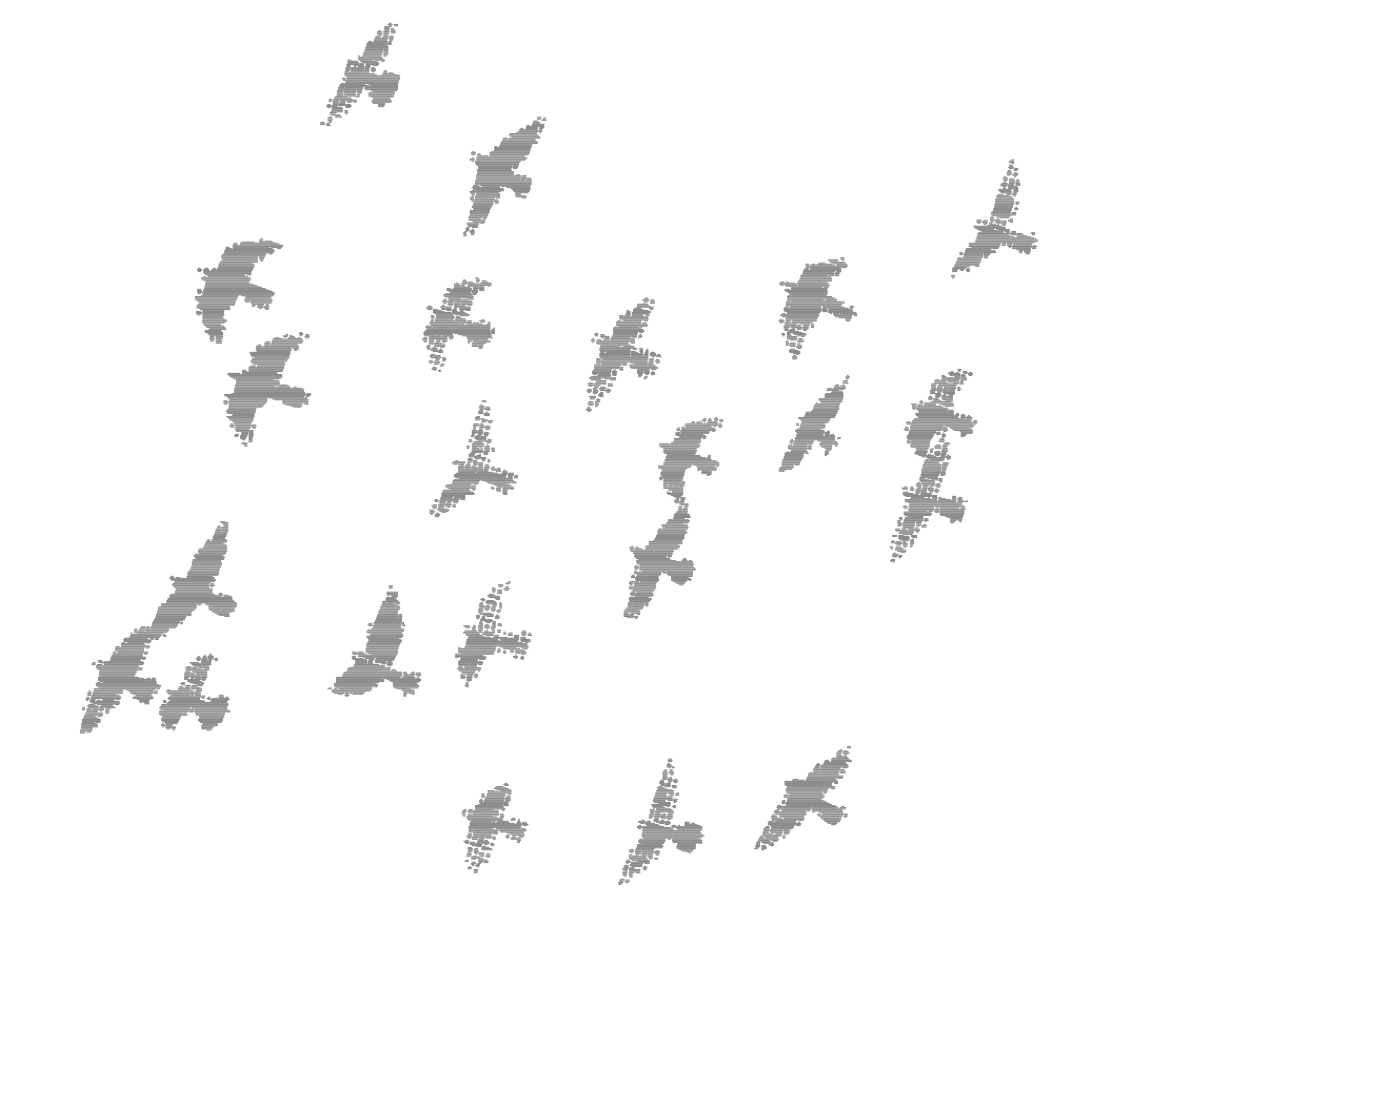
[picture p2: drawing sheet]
<svg xmlns="http://www.w3.org/2000/svg" width="404mm" height="321mm" viewBox="0 0 404 321" stroke-linecap="round" stroke-linejoin="round" font-family="sans-serif">
<g fill="none" stroke="#8c8c8c" stroke-width=".34">
<path d="M99.8 19.5h1.2M99.8 19.8h1.2M100.1 18.6h3.3M100.1 18.9h.9M100.1 19.2h.9M100.4 17.3h.9M100.4 18.3h3M100.4 17.7h2.8M100.4 18h3M101.3 19.5h1.9M101.3 19.8h3.6M102.2 18.9h1"/>
<path d="M102.2 19.2h.4M103.4 16.2h.3M103.4 18.9h1.5M103.4 19.2h1.5M103.4 19.5h1.5M103.4 16.5h6.8M103.4 16.7h6.8M103.4 17.1h7.3M103.7 17.3h3.7M103.7 18.3h1.2M103.7 18.6h1.2M104.1 17.7h4.5"/>
<path d="M104.7 16.2h5.1M104.7 18h4.5M104.9 15.2h5.3M104.9 15.6h5.3M104.9 15.8h5.3M105.3 19.2h1.5M105.3 19.5h1.5M105.3 19.8h1.1M105.3 14.3h5.1M105.3 14.6h5.1M105.3 15h5.1M105.6 18.3h3.6"/>
<path d="M105.6 18.6h3.6M105.6 18.9h1.2M105.6 13.5h6.3M105.6 13.7h6.3M105.6 14.1h6.3M105.9 12.5h5.8M105.9 12.8h5.8M105.9 13.1h5.8M106.2 12.2h5.5M106.4 11.9h.7M107.1 19.8h1.2M107.4 19.5h.6"/>
<path d="M107.7 18.9h1.2M108 11.9h3.7M108 11.3h3.7M108 11.6h3.7M108.3 17.3h2.7M108.3 10.7h1.5M108.3 11h3.6M108.6 10.4h.9M108.9 9.2h1.3M108.9 9.5h1.3M108.9 9.8h1.3M109.2 8.9h.6"/>
<path d="M109.2 10.1h1M110.2 17.7h.5M110.4 10.7h1.5M110.7 16.2h.6M110.7 14.3h1.2M110.7 14.6h1.2M110.7 15h1.2M110.7 15.2h1.2M110.7 15.6h1.2M110.7 15.8h1M110.7 8.9h1.6M110.7 9.2h1.6"/>
<path d="M110.7 9.5h1.6M110.7 9.8h1.2M110.7 10.1h1.2M110.7 10.4h1.2M111 7.7h.9M111 8h1.3M111 8.2h1.3M111 8.6h1.3M111.9 12.2h1M111.9 12.5h1M111.9 12.8h1M111.9 7.1h1.3"/>
<path d="M112.3 11.9h.6M112.3 7.7h.6M112.3 10.7h1.1M112.3 11h1.1M112.3 11.3h1.1M112.3 6.7h.6M112.3 7.4h.6M112.5 10.4h.9M112.5 11.6h.7M112.9 8.2h.5M112.9 8.6h.9M112.9 8.9h1.1"/>
<path d="M112.9 9.2h1.1M112.9 9.5h1.1M113.8 7.1h.9M113.8 7.4h.9M92.5 35.3h.9M92.5 35.5h1.2M92.5 35.9h1.2M94.3 35.5h.7M94.3 35.9h.9M94.3 36.2h.9M94.3 30.4h1.3M94.3 30.7h1.3"/>
<path d="M94.6 34.3h1.2M94.6 34.7h1.2M94.6 30.1h.6M94.6 31h.6M94.6 34h1.2M95 35.3h.6M95 34.9h.6M95 28.6h.6M95 28.9h.8M95 29.2h.6M95 33.8h.6M95.2 32.5h1.9"/>
<path d="M95.2 32.8h1.5M95.6 32.2h1.5M95.6 33.2h1.1M95.8 30.4h1.5M95.8 30.7h1.5M95.8 31h1.5M95.8 31.3h3M95.8 31.7h1.3M95.8 31.9h1.3M96.1 28.9h1.6M96.1 29.2h1.6M96.1 29.5h1.6"/>
<path d="M96.1 29.8h1.6M96.1 30.1h1.2M96.5 28.6h5.1M96.5 28.3h4.8M96.7 27.9h3.4M96.7 33.4h1.6M96.7 33.8h1.9M97.1 27.7h2.4M97.1 33.2h.9M97.3 31.7h1.5M97.3 31.9h1.5M97.3 32.2h1.5"/>
<path d="M97.3 26.2h1.5M97.3 26.4h1.5M97.3 26.8h1.5M97.3 27.1h1.5M97.3 27.4h1.5M97.7 30.1h1.8M97.7 30.4h1.8M97.7 31h.9M97.7 25.3h1.5M97.7 25.8h1.1M97.7 25.6h7M98 28.9h3.9"/>
<path d="M98 29.5h1.5M98 29.8h1.5M98 24.7h8.4M98 24.9h6.9M98.3 29.2h1.2M98.3 24.3h7M98.6 24.1h.9M98.8 22.6h.7M98.8 22.8h1M99.2 23.1h.6M99.2 25.8h3.6M99.2 26.2h3.6"/>
<path d="M99.2 26.4h3.6M99.2 26.8h3.4M99.2 27.1h3.4M99.5 31.9h.6M99.5 32.2h.9M99.5 32.5h.9M99.5 25.3h5.2M99.5 21h5.2M99.5 21.3h8.5M99.5 20.7h1.2M99.5 27.4h3.1M99.5 21.6h9.1"/>
<path d="M99.8 27.7h2.8M99.8 30.1h1.2M99.8 30.4h1.5M99.8 30.7h1.5M99.8 31h1.2M99.8 32.8h.3M99.8 24.1h14.9M99.8 20.4h.9M99.8 20.1h1.2M99.8 21.9h15.5M99.8 23.4h15.2M99.8 23.7h15.2"/>
<path d="M100.1 29.2h1.5M100.1 22.6h15.2M100.1 22.8h15.2M100.1 23.1h14.9M100.1 22.2h15.2M100.4 29.5h.9M101.3 20.4h3.4M101.3 20.1h3.6M101.3 20.7h3.4M101.9 29.2h.9M102.2 28.9h.6M102.2 29.5h.6"/>
<path d="M102.8 27.7h.9M102.8 27.9h.6M103.2 25.8h1.1M103.2 26.2h1.1M103.2 26.4h1.1M103.2 26.8h1.1M103.2 27.1h.5M103.2 27.4h.5M104.9 20.4h1.5M104.9 21h1.5M104.9 20.7h1.5M105.3 25.3h9.4"/>
<path d="M105.3 20.1h1.1M105.3 24.9h9.4M105.3 25.6h9.4M105.6 25.8h9.1M106.4 27.7h7M106.4 26.8h1.6M106.4 27.1h7.4M106.4 27.4h7M106.4 24.3h8.3M107.1 27.9h6.3M107.1 26.2h7.3M107.1 20.4h1.2"/>
<path d="M107.1 20.1h1.2M107.1 24.7h7.6M107.4 28.9h5.5M107.4 29.2h5.5M107.4 29.5h5.5M107.4 20.7h.6M107.7 28.6h4.8M107.7 29.8h3.3M107.7 26.4h6.1M107.7 28.3h4.8M108.3 26.8h5.5M109.2 30.1h1.8"/>
<path d="M109.2 30.4h1.5M109.2 30.7h1.5M110.2 21.6h4.8M110.4 21.3h1.3M110.7 21h1M110.7 20.7h1M111 20.4h.3M111.9 21.3h1.9M112.3 21h.9M145.4 39.8h.9M146.9 38.9h8.2M147.2 39.8h.9"/>
<path d="M147.2 38.6h7.6M147.2 39.2h8.2M147.8 39.5h7.9M148.4 39.8h7.3M149 38.3h5.8M149.7 38h5.4M149.9 37.4h1.3M149.9 37.7h5.2M150.3 37h.5M151.4 37.4h3.7M151.8 37h3.3M151.8 36.8h3.3"/>
<path d="M152 36.2h.7M152 36.5h1.3M153.5 35.9h3.4M153.5 36.2h3.4M153.5 36.5h1.9M153.9 35.3h1.8M153.9 35.5h1.8M153.9 34.9h1.2M155.1 34.3h.9M155.1 34h.9M155.4 33.8h.6M155.4 37.7h.9"/>
<path d="M155.4 38h.9M155.7 36.5h1.2M155.7 37h.9M155.7 37.4h.6M155.7 36.8h1.2M155.7 38.3h.3M156.3 34.7h1.2M156.6 34.3h.9M156.9 34h.4M135.7 55.2h1.5M135.7 55.6h1.5M135.7 57.1h.9"/>
<path d="M135.7 57.4h.9M135.7 45.9h1.1M135.7 46.1h1.1M136 55.9h.8M136 56.7h.6M136 57.7h.6M136 44h1.2M136 44.4h1.2M136.2 55h.6M136.2 56.2h.6M136.2 56.5h.4M136.2 58h.4"/>
<path d="M136.2 43.8h.6M136.2 44.6h.6M136.2 45.5h.4M136.2 46.5h.4M136.2 59.8h5.5M136.2 54.1h8M136.2 59.5h5.5M136.6 53.5h1.2M136.6 53.7h1.8M136.6 58.6h5.7M136.6 54.6h8.8M136.6 58.9h5.5"/>
<path d="M136.6 54.4h8.5M136.6 59.2h5.5M136.8 57.7h5.9M136.8 58h5.5M136.8 58.3h5.5M137.2 55h8.2M137.2 56.5h7M137.2 56.7h5.5M137.2 57.1h5.5M137.2 57.4h5.5M137.2 46.5h13.1M137.2 51.9h14.2"/>
<path d="M137.2 52.2h16.1M137.2 52.5h16.1M137.2 52.9h16.1M137.2 53.1h16.1M137.2 46.8h12.7M137.2 47.1h12.5M137.5 55.2h6.9M137.5 55.6h6.3M137.5 55.9h6.7M137.5 56.2h6.7M137.5 45.5h14.5M137.5 45.9h14.3"/>
<path d="M137.5 46.1h13.9M137.5 50.4h10.6M137.5 50.7h10.9M137.5 51h12.8M137.5 51.4h12.8M137.5 51.6h12.4M137.5 47.7h10.3M137.5 47.4h12.2M137.8 44.6h.9M137.8 45h1.2M137.8 48.9h9.7M137.8 49.2h9.7"/>
<path d="M137.8 49.5h10.3M137.8 49.8h10.3M137.8 50.1h10.3M137.8 45.3h13.6M138.1 44.4h.3M138.1 48h9.7M138.1 48.3h9.7M138.1 48.6h9.4M138.7 53.5h14.3M139.3 53.7h4.9M139.3 45h1.5M141.4 44h11.3"/>
<path d="M141.4 44.4h11.3M141.4 44.6h11M141.4 45h9.8M141.7 43.8h11M142.7 58h1.1M142.7 42.5h10.6M142.7 42.9h10.3M142.7 43.1h10.3M142.7 43.4h10.3M142.9 56.7h1.3M142.9 57.7h.7M142.9 58.3h.9"/>
<path d="M142.9 58.6h.7M142.9 42.3h.3M143.2 57.1h1M144.2 42.3h9.1M144.2 41.9h9.1M144.4 41.3h10.7M144.4 41.6h9.1M144.8 53.7h.9M144.8 41h1.1M144.8 40.7h10M145.1 40.1h1.2M145.1 40.4h1.2"/>
<path d="M145.9 53.7h7.1M146.3 54.1h6.7M146.3 41h8.8M146.6 40.1h7.6M146.6 40.4h7.9M147.5 54.4h5.5M147.8 54.6h5.2M148.1 55h4.6M148.1 48h1.2M148.1 48.3h1.2M148.1 48.6h.9M148.1 47.7h1.6"/>
<path d="M148.4 55.2h4.3M148.7 55.6h3.7M148.7 55.9h1.6M148.7 56.2h1.6M148.7 56.5h1.6M148.7 50.7h1.6M149 56.7h1.3M149 50.4h.9M150.5 56.5h1.3M150.5 56.7h1.3M150.5 57.1h1.3M150.5 51h1.3"/>
<path d="M150.5 51.4h1.5M150.5 51.6h1.3M150.8 50.7h1M152 51.6h1.3M152 51.9h1.3M152.4 51.4h.6M287 58.9h5.5M287 59.8h5.1M287 59.2h5.1M287 59.5h5.1M287.3 57.4h5.2M287.3 57.7h5.2"/>
<path d="M287.3 58h5.2M287.3 58.3h5.2M287.3 58.6h5.2M287.6 56.5h3.4M287.6 56.7h4.2M287.6 57.1h4.5M287.9 56.2h1.5M288.2 55h3.4M288.2 54.6h3.6M288.5 55.2h3.3M288.8 55.6h3M288.8 53.5h1.8"/>
<path d="M288.8 53.1h1.8M289.1 53.7h1.2M289.1 52.9h1.5M289.4 51.4h1.2M289.4 51.6h1.2M289.4 54.4h.6M289.7 51h.6M289.7 51.9h.9M289.7 52.2h.6M289.7 52.5h.3M289.7 54.1h.3M290.3 55.9h1.5"/>
<path d="M290.6 56.2h1M290.6 50.4h1M290.6 49.5h1M290.6 49.8h1.2M290.6 50.1h1.2M291 53.5h1.5M291 53.7h1.5M291 48.3h1.5M291 49.2h.6M291 53.1h1.5M291 54.1h2.7M291 54.4h1.1"/>
<path d="M291.2 46.5h1.3M291.2 51.6h1.3M291.2 51.9h1.5M291.2 48h.9M291.2 48.6h.9M291.2 52.2h1.5M291.2 52.5h1.5M291.2 52.9h1.3M291.2 46.8h1.3M291.2 47.7h.9M291.8 46.1h.7M291.8 47.1h.7"/>
<path d="M292.1 55.9h1.2M292.1 56.2h1M292.1 50.4h1.6M292.5 55h1.2M292.5 55.2h1.2M292.5 55.6h.8M292.5 56.5h.6M292.5 50.7h.8M292.5 54.6h1.2M292.5 48.9h1.2M292.5 50.1h1.2M292.5 54.4h1.2"/>
<path d="M292.7 53.7h.6M292.7 51h.4M292.7 48.6h1M292.7 49.2h.6M292.7 49.8h.6M293.1 58.3h.9M293.1 58.6h.9M293.1 59.8h.2M293.1 52.5h.9M293.1 52.9h1.2M293.1 53.1h1.2M293.3 53.5h1"/>
<path d="M293.3 51.9h.7M293.3 58.9h.4M293.3 52.2h.7M57 77.7h1.2M57 78h1.2M57.2 77.4h.6M57.2 78.3h.6M58.8 77.7h1.5M58.8 78h1.5M58.8 78.3h13.6M58.8 79.8h.5M58.8 78.6h13.6"/>
<path d="M59.1 77.4h.9M59.1 78.9h13.3M59.3 79.2h11.4M60 79.8h11.5M60 79.5h10.7M60.9 78h11.9M61.2 77.7h1.2M61.5 77.4h.6M62.7 77.4h10.3M62.7 77.7h10.1M63.1 76.5h10.3M63.1 76.8h10.3"/>
<path d="M63.1 77.1h9.9M63.3 76.2h9.7M63.3 75.9h9.5M63.6 75.6h10.7M63.9 75.3h10.4M63.9 74.1h10.4M63.9 74.3h10.4M63.9 73.8h12.5M64.2 74.9h10.1M64.2 73.4h12.5M64.2 74.7h10.1M64.6 73.2h12.1"/>
<path d="M64.8 72.8h14M64.8 72.2h14.3M64.8 72.6h14.3M65.2 71.3h.9M65.2 71.7h1.5M65.2 71.9h13.6M67.3 71.3h10.3M67.3 71.7h11.2M67.3 70.4h1.2M67.3 70.7h1.5M67.3 71.1h14.2M67.6 70.1h.6"/>
<path d="M69.1 70.7h12.4M69.4 70.1h10.4M69.4 70.4h11.2M69.7 69.8h3.7M71.2 79.2h1.2M74.9 69.8h3.9M74.9 69.2h.9M74.9 69.5h.9M74.9 74.1h1.5M74.9 74.3h1.2M74.9 74.7h1.2M75.2 74.9h.6"/>
<path d="M75.2 75.3h.6M75.2 68.9h.6M76.4 69.5h1.8M77.6 73.2h.9M78.2 71.3h3.1M80 71.7h1M133.8 67.1h.7M133.8 67.4h.7M133.8 67.7h.7M133.8 68h.7M134.1 66.8h.6M134.5 66.2h.8"/>
<path d="M134.5 66.5h.8M134.5 65.8h.8M134.7 64.3h3.4M134.7 65.6h.6M134.7 64.7h3.4M135.1 65h2.7M135.3 62.6h5.2M135.3 62.8h3.4M135.3 63.1h3.4M135.3 63.5h4.6M135.3 65.3h2.5M135.7 67.1h1.1"/>
<path d="M135.7 61.3h5.4M135.7 61.6h5.1M135.7 62h5.1M135.7 62.2h4.8M135.7 66.5h1.1M135.7 66.8h1.1M135.7 60.7h5.4M135.7 61h5.4M136 67.4h.8M136 67.7h.6M136.2 63.7h3.7M136.2 65.6h1.6"/>
<path d="M136.2 66.2h.4M136.6 60.1h4.8M136.8 64.1h3.1M136.8 60.5h4.6M138.7 64.3h.9M139.3 62.8h.9M139.6 63.1h.6M231 79.8h8.6M231 79.5h7.6M231.4 79.2h9.1M231.7 78.3h9.1M231.7 78.6h8.8"/>
<path d="M231.7 78.9h8.8M232 77.7h1.2M232 78h8.8M232.3 77.4h.3M232.6 76.2h.6M232.6 76.5h.9M232.6 76.8h.9M232.6 77.1h.9M232.9 77.4h.3M233.8 77.4h8.8M233.8 77.7h8.8M233.8 76.5h7"/>
<path d="M233.8 76.8h7.3M233.8 77.1h8.8M234.4 76.2h.6M235.9 76.2h4M236.3 75.9h1.7M239 74.9h2.7M239.3 75.3h2.4M239.3 79.5h1.2M239.6 75.6h3.9M240.2 75.9h3.7M240.8 79.2h1.2M240.8 78.9h1.2"/>
<path d="M241.1 78h1.5M241.1 78.6h1.2M241.1 79.5h.9M241.4 78.3h1.2M241.4 76.2h2.7M241.4 76.5h3.1M241.4 76.8h3.1M242.6 74.3h.9M242.6 74.7h.9M242.9 74.9h.6M242.9 77.1h1.2M274.5 79.8h.9"/>
<path d="M274.5 79.5h.9M274.8 77.4h3.7M274.8 77.7h1.6M274.8 78h1.2M274.8 78.3h1.2M275.1 77.1h3.7M275.4 76.5h7M275.4 76.8h4.3M275.8 76.2h6.6M275.8 75.9h6.9M276 75.3h7M276 75.6h6.7"/>
<path d="M276.4 74.9h6.6M276.4 74.3h.9M276.4 74.7h6.6M277 77.7h1.1M277 73.2h.9M277 72.8h.5M277 73.4h.5M277.3 78h.6M277.9 74.1h5.5M277.9 74.3h5.5M278.1 73.2h5.5M278.1 73.4h5.5"/>
<path d="M278.1 73.8h5.5M278.5 72.8h8.8M278.5 72.2h7.6M278.5 72.6h8.8M278.8 77.7h.9M278.8 78h.9M278.8 71.7h7.3M278.8 71.9h6.9M279.1 77.4h.6M279.1 78.3h.6M279.7 70.1h8.8M279.7 70.4h8.8"/>
<path d="M279.7 70.7h8.8M279.7 71.1h8.5M280.3 71.3h7.9M280.9 65.3h8.2M281.2 65.6h8.8M281.5 69.8h8.8M281.5 69.2h17.9M281.5 69.5h17.9M281.5 76.8h.9M281.5 65.8h8.5M281.9 68.9h16.9M281.9 63.5h1.1"/>
<path d="M281.9 63.7h1.1M281.9 64.1h1.1M281.9 68.3h10.6M281.9 68.6h16.3M282.1 67.4h9.1M282.1 67.7h8.9M282.1 64.3h.6M282.1 66.2h4.6M282.1 68h9.1M282.4 67.1h7M282.7 66.5h4.9M283.4 64.1h1.5"/>
<path d="M283.4 66.8h5.1M283.6 63.7h1.3M283.6 64.3h1.3M284 73.2h1.7M284 74.1h.9M284 74.3h.9M284 73.4h1.5M284 73.8h1.1M284 64.7h.6M284.2 63.5h.4M284.9 65h3.3M285.5 64.3h.6"/>
<path d="M285.5 64.7h1.8M285.7 62.8h1M285.7 63.1h1M285.7 63.5h1.3M285.7 63.7h1M286.1 61.3h5.5M286.1 61.6h5.5M286.1 62h5.5M286.1 62.6h.3M286.1 64.1h.3M286.4 71.7h1.5M286.4 62.2h.9"/>
<path d="M286.4 72.2h.6M286.4 61h5.2M286.7 60.7h5.1M286.7 60.1h5.1M286.7 60.5h5.1M287.3 63.5h1.2M287.3 63.7h1.5M287.3 64.1h3M287.6 62.2h4M287.6 62.6h3.6M287.6 63.1h.6M287.6 64.3h.9"/>
<path d="M287.6 66.2h3.6M287.9 64.7h.3M288.2 66.5h3M288.5 62.8h2.5M288.8 64.3h1.5M288.8 66.8h.6M289.1 70.1h1.2M289.1 70.4h.9M289.1 70.7h.9M289.1 63.7h1.2M289.1 64.7h.9M289.4 65h.6"/>
<path d="M290 66.8h1.2M290.3 67.1h.9M290.6 69.8h8M290.6 70.1h1.5M290.6 70.4h1.2M290.6 70.7h1.2M291 63.5h1.1M291 63.7h1.1M291 71.1h.8M291.2 71.3h.4M291.6 67.4h1.5M291.6 67.7h1.5"/>
<path d="M291.6 63.1h.5M291.6 64.1h.5M291.8 67.1h1.3M291.8 61.6h1.3M291.8 62h1.3M291.8 66.8h1.3M292.1 71.3h5.2M292.1 71.7h5.2M292.1 70.7h5.5M292.1 61.3h1M292.1 71.1h5.5M292.5 70.1h5.4"/>
<path d="M292.5 70.4h5.1M292.7 60.1h1M292.7 60.5h1M293.3 67.4h1.6M293.3 67.7h1.9M293.3 68h2.8M293.3 71.9h4M293.7 68.3h3.6M294 72.2h1.2M294 72.6h.9M294.3 72.8h.6M295.5 72.2h1.8"/>
<path d="M295.5 72.6h1.8M295.8 72.8h1.2M296.1 73.2h.9M297.6 71.3h1.2M297.6 67.1h1M297.6 67.4h1M297.9 71.7h.9M297.9 67.7h.7M297.9 71.1h1.3M298.2 70.7h.4M56.3 85.9h12.2M56.3 86.2h11.9"/>
<path d="M56.3 85.5h12.2M56.6 89.8h1.2M56.6 90.1h1.6M56.6 90.4h1.6M56.6 86.5h11.6M56.6 88.6h9.7M57 90.8h.8M57 83.4h.8M57 83.8h1.2M57 84h1.2M57 84.4h1.2M57 88.3h9.1"/>
<path d="M57 86.8h10.9M57 88h10.6M57.2 84.7h.6M57.2 87.7h10.4M57.2 88.9h9.1M57.6 87.1h10.3M57.6 87.4h10.3M57.8 89.3h8.5M58.2 80.2h14M58.2 80.4h14M58.2 85.3h10.6M58.5 89.8h6.1"/>
<path d="M58.5 90.1h6.1M58.5 90.4h6.1M58.5 90.8h6.1M58.5 84.4h20.6M58.5 84.7h20.6M58.5 89.5h6.1M58.5 91h6.1M58.5 91.4h5.7M58.5 91.6h5.7M58.5 91.9h6.1M58.5 92.3h6.7M58.5 92.5h6.9"/>
<path d="M58.5 92.9h6.7M58.5 93.1h6.1M58.5 80.7h13.7M58.5 85h20.6M58.8 83.4h18.2M58.8 83.8h19.1M58.8 84h19.7M58.8 93.5h4.8M59.1 82.5h15.4M59.1 83.2h17.3M59.1 82.9h16.4M59.1 95.6h4.8"/>
<path d="M59.1 93.8h4.5M59.3 95.9h4.9M59.3 94.1h5.3M59.3 81.7h12.5M59.3 81.9h13.5M59.3 82.3h14.4M59.3 81h12.5M59.3 95.3h4.3M59.3 81.3h12.5M59.7 94.4h5.1M60 96.2h4.2M60.3 96.5h3.9"/>
<path d="M60.3 95h4.9M60.6 96.8h3.6M60.6 97.1h.9M60.6 97.4h1.2M60.6 97.7h1.2M60.6 98h1.2M60.6 94.6h4.6M60.9 98.3h.6M62.4 97.1h1.8M62.4 97.4h1.8M62.4 97.7h1.5M62.4 98h1.5"/>
<path d="M62.4 98.3h1.5M62.4 98.6h1.5M62.4 98.9h1.5M69.7 85.3h9.1M70.7 86.5h1.5M70.7 86.8h1.5M70.7 86.2h7.5M70.9 87.1h.9M70.9 85.9h7M70.9 85.5h7.3M72.4 86.5h6.1M72.4 86.8h6.1"/>
<path d="M72.4 87.1h5.8M72.4 87.4h5.8M72.8 88.3h.6M72.8 87.7h.9M72.8 88h.9M73.9 87.7h2.2M73.9 99.9h1.6M74.3 88.3h1.5M74.3 88.6h1.5M74.3 88h1.8M74.5 99.5h.7M74.9 88.9h.6"/>
<path d="M76.1 99.9h1.8M76.1 88.6h1.5M76.4 98.9h1.5M76.4 88.3h1.2M76.4 99.2h1.5M76.4 99.5h1.5M76.4 88.9h1.2M76.7 98.6h1.2M76.7 89.3h.6M76.7 88h.6M77 87.7h.6M78.2 99.2h7.6"/>
<path d="M78.2 99.5h7.6M78.2 99.9h7.9M78.5 98.3h8.9M78.5 98.6h8.9M78.5 98.9h8.5M78.8 97.7h2.7M78.8 98h8.6M79.4 97.4h1M81.9 96.8h1.2M81.9 97.1h.9M82.1 97.4h.4M82.5 96.5h.6"/>
<path d="M83.1 97.7h3.9M83.4 97.4h1.8M83.7 96.8h.6M83.7 97.1h1.2M86.1 97.4h.3M86.4 95.9h.6M86.4 96.5h1M86.4 96.2h1M86.7 96.8h.3M88 97.1h1.1M88.2 96.8h.9M88.2 97.4h.9"/>
<path d="M88.2 96.5h.9M122 97.7h1.2M122 98h1.2M122.3 97.4h.9M122.3 98.3h.9M122.3 95.9h19.1M122.3 96.5h3.3M122.3 96.2h8.2M122.6 96.8h3M122.6 98.6h.3M122.6 95.6h18.8M122.9 94.1h1.5"/>
<path d="M122.9 94.4h1.8M122.9 95.3h18.5M123.2 99.9h.9M123.2 88.6h1.5M123.2 88.9h1.5M123.2 95h18.2M123.2 94.6h18.2M123.5 88.3h.9M123.5 99.5h.6M123.5 89.3h.9M123.8 97.1h3.3M123.8 97.4h5.2"/>
<path d="M123.8 97.7h1.6M123.8 98h1.6M123.8 98.3h1.2M123.8 98.6h1.2M123.8 98.9h1.2M124.1 99.2h.9M124.1 92.9h.9M124.1 93.1h8.5M124.1 93.5h9.7M124.4 91h.6M124.4 91.4h1M124.4 91.6h.6"/>
<path d="M124.4 92.3h.6M124.4 92.5h.6M124.4 93.8h17M124.7 91.9h.3M124.7 94.1h16.7M125 89.8h3.1M125 90.1h5.2M125 89.3h1.2M125 89.5h2.1M125 94.4h16.4M125.4 90.4h5.1M125.4 98.9h1.7"/>
<path d="M125.4 99.2h2.7M125.4 99.5h3M125.4 92.9h9.1M125.6 97.7h3.4M125.6 99.9h2.8M125.6 91.9h5.2M125.6 92.3h5.2M125.6 92.5h5.2M125.9 90.8h4.9M125.9 96.8h1.2M125.9 98h1.2M125.9 98.3h1"/>
<path d="M125.9 98.6h1M125.9 96.5h4.6M125.9 91h4.9M125.9 91.4h5.2M125.9 91.6h5.2M127.1 88.6h3.1M127.5 97.1h1.5M127.5 98h1.5M127.5 88.3h.9M127.5 88.9h.9M127.5 89.3h.9M127.7 96.8h3.1"/>
<path d="M127.7 98.3h1.3M127.7 98.6h.9M127.7 86.8h1.3M127.7 87.1h1.3M127.7 88h.4M128.1 86.5h.5M128.1 87.4h.5M128.1 85h8.1M128.1 85.3h8.1M128.4 86.2h.2M128.4 85.5h8.2M128.6 84.7h7.4"/>
<path d="M128.6 88.9h1.6M128.6 89.3h1.6M129 83.4h1.2M129 83.8h7M129 89.5h1.2M129 83.2h.9M129.2 86.8h1.9M129.2 87.1h1.6M129.2 87.7h1.6M129.2 85.9h3.7M129.2 87.4h1.6M129.6 84h.3"/>
<path d="M129.6 97.1h1.2M129.6 97.4h1.2M129.6 86.5h3.3M129.6 86.2h3.3M129.6 88h.9M129.9 84.4h5.8M129.9 97.7h.6M130.2 84h5.8M130.5 89.8h1.5M130.5 90.1h3.6M130.5 83.4h5.5M130.5 89.5h1.2"/>
<path d="M130.8 90.4h3.9M130.8 89.3h.9M130.8 83.2h5.2M131.1 88.3h3M131.1 87.7h1.5M131.1 88.6h1.2M131.1 88.9h.6M131.1 92.5h3.4M131.1 81.9h1.5M131.1 82.3h1.5M131.1 82.5h1.5M131.1 87.4h1.5"/>
<path d="M131.1 82.9h4.6M131.1 96.2h10.6M131.1 88h1.5M131.4 90.8h3.9M131.4 86.8h1.5M131.4 87.1h4.8M131.4 91.9h2.7M131.4 92.3h3.1M131.7 91.4h.9M131.7 91.6h1.2M131.7 81.7h.3M132.3 96.5h9.4"/>
<path d="M132.6 89.8h.9M132.6 88.6h3.1M132.6 88.9h3.1M132.6 89.3h3.1M132.9 87.7h3.3M132.9 89.5h.9M132.9 91h2.4M132.9 82.3h.9M132.9 82.5h1.2M132.9 87.4h3.3M132.9 88h1.2M133.2 86.5h1.5"/>
<path d="M133.2 86.8h2.8M133.2 93.1h1.3M133.2 81.7h1.5M133.2 85.9h3.4M133.5 96.8h8.2M133.5 81.9h1M133.5 81h1M133.5 81.3h1.2M133.8 80.7h.3M134.5 89.5h1.2M134.7 97.1h7M134.7 97.4h7.4"/>
<path d="M134.7 92.9h1.3M134.7 93.1h1.3M134.7 86.2h1.9M134.7 93.5h4.3M135.1 97.7h5.7M135.1 98h5.4M135.1 98.3h.9M135.1 98.6h.6M135.1 98.9h.2M135.1 92.5h.9M135.1 81.7h1.7M135.1 81.9h3"/>
<path d="M135.1 82.3h3M135.1 82.5h3M135.1 88h.9M135.1 81.3h1.1M136.2 83.8h1.6M136.2 84h1.6M136.2 84.4h1.6M136.2 84.7h1.3M136.2 98.9h4M136.2 99.2h3.4M136.2 99.5h3.1M136.2 99.9h1.6"/>
<path d="M136.6 83.4h1.2M136.6 98.3h4.8M136.6 98.6h4.8M136.6 93.1h1.5M136.6 83.2h1.5M136.6 82.9h1.5M136.6 85h.6M137.2 80.2h.6M137.5 80.7h.9M137.5 81h.9M137.5 80.4h.6M137.5 81.3h.6"/>
<path d="M138.1 99.9h1.2M138.4 83.4h1.2M138.4 83.8h1.2M138.4 92.5h1.5M138.4 81.9h3.3M138.4 82.3h3.3M138.4 82.5h1.2M138.4 83.2h1.2M138.4 82.9h1.2M138.7 92.9h1.2M138.7 81.7h3M139 92.3h.6"/>
<path d="M139 81.3h1.8M139.3 81h.9M140.5 93.5h.9M140.8 93.1h.6M140.8 82.5h.3M141.1 92.9h.3M141.7 95.9h1M141.7 95.3h1M141.7 95.6h1M142.1 95h.6M142.1 96.2h.6M142.3 94.6h.4"/>
<path d="M170.6 98h.9M170.6 98.3h.9M170.9 97.7h.3M170.9 98.6h.3M171.5 96.5h1M171.8 96.8h.7M171.8 96.2h.7M172.1 98.3h9.5M172.1 98.6h9.5M172.1 98.9h9.1M172.5 98h.8M172.5 99.2h4.8"/>
<path d="M173.3 96.8h1.3M173.3 97.1h2.4M173.3 99.5h4.6M173.3 99.9h5.2M173.3 96.5h.9M173.6 97.4h.6M174.2 98h1.5M174.6 97.4h1.1M174.6 97.7h1.1M176.1 98h5.5M176.3 97.4h5.5M176.3 97.7h5.5"/>
<path d="M176.7 96.8h7M176.7 97.1h5.1M177 95.9h6.9M177 96.5h6.7M177 95h8.5M177 95.3h8.8M177 95.6h8.8M177 96.2h6.9M177 94.6h7.9M177.3 94.4h7M177.6 99.2h3.6M177.9 92.9h7"/>
<path d="M177.9 93.1h7M177.9 93.5h7M177.9 93.8h8.8M178.2 99.5h3M178.2 92.5h.9M178.5 94.1h5.2M178.8 91h.9M178.8 91.4h3M178.8 91.6h8.2M178.8 91.9h8.2M179.7 92.3h5.8M180.1 99.9h2.7"/>
<path d="M180.1 92.5h4.8M180.3 91h1.5M180.6 90.4h1.2M180.6 90.8h1.2M180.9 89.8h.9M180.9 90.1h.9M180.9 89.5h.3M181.6 99.5h.2M181.8 98h1.3M181.8 98.3h1.3M181.8 98.6h1.3M182.2 97.1h1.5"/>
<path d="M182.2 97.7h.6M182.2 98.9h.9M182.2 91.4h3.6M182.4 90.1h5.2M182.4 90.4h4.9M182.4 90.8h3.1M182.4 91h3.1M182.8 89.8h4.8M182.8 97.4h.5M182.8 89.3h2.7M182.8 89.5h4.2M183.1 88.9h1.8"/>
<path d="M183.7 88.6h3M183.9 88.3h3.7M183.9 87.7h3.1M183.9 94.1h1.3M183.9 88h3.1M184.3 96.8h.9M184.3 97.1h.9M184.3 97.4h.6M184.6 95.9h.9M184.6 96.5h.3M184.9 94.4h.3M185.2 93.5h1.5"/>
<path d="M185.5 86.5h1.8M185.5 94.1h1.2M185.5 93.1h.9M185.8 86.8h1.2M185.8 92.3h1.2M185.8 86.2h1.2M185.8 87.4h.3M186.1 90.8h1.2M186.1 87.1h.6M186.1 91.4h.6M186.1 92.5h.6M186.4 85.9h.3"/>
<path d="M186.7 91h.6M187 88.6h1.5M187.3 88.9h1.2M187.6 86.8h1.2M187.6 87.1h1.2M187.6 89.3h.6M187.6 87.4h1.2M187.9 86.5h.6M224.7 92.5h1.5M225 92.3h.9M225 92.9h1.2M225 81.7h1.5"/>
<path d="M225 81.9h1.2M225.3 90.8h11M225.3 91h11M225.3 93.1h.3M225.3 82.3h.6M225.3 81.3h.9M225.6 96.5h.9M225.6 96.2h.6M225.9 90.4h.6M225.9 96.8h.3M225.9 91.4h.9M226.2 88.9h10.7"/>
<path d="M226.2 89.3h10.7M226.2 89.5h10.7M226.2 94.1h1.5M226.2 94.4h1.5M226.2 94.6h1.2M226.5 89.8h10.4M226.5 83.4h1.2M226.5 83.8h12.1M226.5 88.6h.9M226.5 93.1h1.5M226.5 81.9h3.4M226.5 82.3h3.4"/>
<path d="M226.5 95h.9M226.5 95.3h.9M226.5 93.5h1.5M226.5 93.8h1.2M226.8 84h11.8M226.8 98.3h.6M226.8 98.6h.6M226.8 98.9h.6M226.8 87.1h1.2M226.8 87.7h16.1M226.8 99.2h.6M226.8 99.5h.6"/>
<path d="M226.8 91.6h9.1M226.8 91.9h8.8M226.8 92.3h1.5M226.8 92.5h1.2M226.8 92.9h1.2M226.8 81.7h1.5M226.8 82.5h3.1M226.8 87.4h16.7M226.8 88h15.8M226.8 81.3h.6M227.2 90.1h9.3M227.2 90.4h9.1"/>
<path d="M227.2 96.8h1.1M227.2 97.1h2.7M227.2 97.4h2.7M227.2 97.7h2.7M227.2 88.3h.2M227.2 86.8h.5M227.2 95.9h4.2M227.2 96.5h.8M227.2 91.4h8.7M227.2 85.9h13.3M227.2 86.2h10.8M227.2 96.2h.8"/>
<path d="M227.2 85.5h12.7M227.4 84.4h11.2M227.4 86.5h10.1M227.4 95.6h1.9M227.4 85.3h.9M227.7 84.7h10.9M227.7 99.2h1.8M227.7 99.5h1.8M227.7 95.3h1.6M228 98h1.9M228 98.9h1.3M228 88.3h8.9"/>
<path d="M228 99.9h1.3M228 88.6h8.9M228 94.1h1.5M228 85h10.6M228 95h1.3M228 93.8h1.5M228.3 83.4h10.3M228.3 86.8h13.1M228.3 87.1h15.2M228.3 94.4h3.1M228.3 93.1h5.5M228.3 83.2h10.3"/>
<path d="M228.3 82.9h8.8M228.3 93.5h1.6M228.7 92.3h6.9M228.7 92.5h6.9M228.7 92.9h5.7M228.7 81.7h.6M228.7 85.3h9.7M228.7 94.6h.6M228.9 96.2h3.4M229.3 96.5h3.3M229.5 95.6h.9M229.9 99.9h1.5"/>
<path d="M229.9 94.1h1.1M229.9 94.6h1.5M230.2 96.8h2.1M230.2 98.3h1.8M230.2 98.6h1.2M230.2 99.2h.6M230.2 99.5h.8M230.2 81.7h8.8M230.2 81.9h8.8M230.2 82.3h9.1M230.2 82.5h8.8M230.2 95h.8"/>
<path d="M230.2 93.8h.6M230.2 81.3h8.2M230.4 97.7h1M230.4 98h1.3M230.4 81h9.5M230.8 80.7h9.1M230.8 80.4h9.1M231 80.2h8.9M231 93.5h2.5M231.4 97.1h.6M231.7 94.1h1.5M231.7 94.4h1.5"/>
<path d="M231.7 95h1.2M231.7 94.6h1.5M232 95.3h.6M232 93.8h1.5M234.1 94.1h.6M234.1 94.4h.6M234.1 93.5h.6M234.1 93.8h.6M237.1 89.3h1.5M237.1 89.5h1.5M237.5 89.8h1.1M237.5 88.3h5.1"/>
<path d="M237.5 88.6h6M237.5 88.9h1.1M237.8 82.9h1.2M238.4 86.5h3M238.4 86.2h2.7M239 89.8h7M239 90.1h1.2M239 88.9h5.7M239 89.5h1.2M239.3 89.3h6.3M239.6 90.4h.3M240.5 90.1h5.5"/>
<path d="M240.5 90.4h1.5M240.5 90.8h5.5M240.5 89.5h5.5M240.8 91h4.8M241.1 91.4h.6M242 91.4h3.6M242 91.6h3.6M242.3 90.4h3.7M243.9 91.9h1.5M244.1 92.3h1.3M244.1 92.5h.9M245 88.6h1.2"/>
<path d="M245.4 88.3h.8M245.4 88.9h.6M246.2 90.1h.7M246.2 90.4h1M246.2 90.8h1M246.6 91h.6M274.8 80.2h.3M64.6 115.6h.8M64.6 115.9h1.2M64.6 116.2h1.2M64.8 116.5h.6M64.8 113.8h23.2"/>
<path d="M64.8 114.1h23.2M65.4 114.3h22.2M65.4 118.3h8.3M65.4 118.6h8.3M65.4 118.9h8.3M65.8 114.7h21.8M65.8 118.1h7.9M65.8 119.2h7.6M65.8 107.7h3.3M65.8 108h15.5M66.1 115.6h10.9M66.1 115.9h10.9"/>
<path d="M66.1 116.2h10.6M66.1 116.5h10.3M66.1 117.4h8.2M66.1 116.8h10M66.1 117.1h9.7M66.1 117.7h7.8M66.1 115h10.9M66.1 108.3h15.2M66.3 115.3h10.7M66.3 108.6h15M66.9 113.5h21.1M66.9 119.8h6.5"/>
<path d="M66.9 109h14.4M67.3 119.6h6.1M67.6 109.2h13M67.6 112.2h20M67.6 112.6h20M67.6 112.8h20M67.6 113.2h20.4M67.9 111.1h12.7M67.9 111.7h11.9M67.9 112h16.1M67.9 111.3h11.2M68.2 109.5h10.6"/>
<path d="M68.2 109.8h12.2M68.2 110.1h12.4M68.2 110.5h12.4M68.2 110.7h12.4M70 106.8h.9M70 107.1h1.2M70 107.7h10M70 107.4h9.8M71.8 106.8h9.7M71.8 107.1h9.7M71.8 105.9h10.1M71.8 106.2h10.1"/>
<path d="M71.8 106.5h9.7M72.2 105.6h1.5M72.2 102h11.5M72.2 101.6h11.5M72.4 104.1h9.5M72.4 102.2h11.3M72.4 102.6h11M72.4 104.4h9.7M72.8 102.9h10.6M72.8 103.5h10.3M72.8 103.7h10M72.8 104.7h9.3"/>
<path d="M73 105h9.1M73.7 103.1h9.7M73.9 100.1h1.9M73.9 100.5h1.9M73.9 100.7h1.9M73.9 101h10.1M74.3 105.6h7.6M74.3 101.4h9.4M74.3 105.3h7.8M74.5 117.4h1M76.1 100.1h8.2M76.1 100.5h7.9"/>
<path d="M76.1 100.7h7.9M78.5 115h10M79.4 115.3h1.6M80 111.7h3.7M80.6 111.3h2.8M81 111.1h1.8M81.3 115.3h7.6M81.5 115.6h7.4M81.5 115.9h7.4M81.5 116.2h5.9M81.9 116.5h5.1M82.1 104.1h.7"/>
<path d="M82.8 116.8h4.2M84 117.1h3M84.3 112h2.7M84.6 100.1h1.5M84.6 100.5h1.5M84.9 117.4h1.8M84.9 111.7h.6M84.9 100.7h1.2M84.9 101h.6M87.6 116.2h1.3M88 116.5h.9M88 114.7h.5"/>
<path d="M88.2 113.8h1.5M88.2 114.1h1.3M88.5 113.5h1M88.5 114.3h.6M123.2 100.1h.9M123.2 100.5h.9M123.5 100.7h.6M123.8 104.1h.9M123.8 104.4h1.2M124.1 102.6h1.3M124.1 102.9h3M124.1 104.7h.6"/>
<path d="M124.4 100.7h1.8M124.4 101h1.8M124.4 102.2h1M124.4 103.1h2.7M124.7 100.5h1.5M124.7 106.2h1.2M124.7 106.5h1.2M125 100.1h.6M125 105.9h.6M125 101.4h.9M125.4 106.8h.2M125.4 104.4h1.5"/>
<path d="M125.4 104.7h1.5M125.4 105h1.1M125.6 104.1h.9M125.6 102.6h1.3M125.6 103.5h1.3M125.9 103.7h.6M126.2 101.4h1.5M126.5 106.8h.6M126.5 107.1h.6M126.5 101h1.2M126.5 101.6h1.2M126.9 100.7h.6"/>
<path d="M127.1 105.6h.6M127.1 100.1h1M127.1 105.3h1M127.5 105h.6M127.7 104.1h.7M127.7 103.1h.7M127.7 103.5h.9M127.7 103.7h.9M138.1 100.1h1.2M138.1 118.6h1.2M138.1 118.9h1.2M138.1 119.2h1.2"/>
<path d="M138.4 117.4h1.2M138.4 117.1h1.2M138.4 100.5h.6M138.4 117.7h1.2M138.4 118.3h.9M138.7 116.8h.3M138.7 118.1h.6M139 115.6h1.2M139.3 115.9h.9M139.6 119.6h1.5M139.6 119.2h1.5M139.9 117.7h1.5"/>
<path d="M139.9 118.1h1.5M139.9 119.8h1.2M140.2 117.4h.9M140.2 118.9h.3M140.5 118.3h.6M169.1 118.1h1.5M169.4 117.7h.9M169.4 118.3h1.2M169.4 112.6h1.2M169.4 112.8h1.2M169.7 116.2h1.5M169.7 116.5h1.5"/>
<path d="M169.7 117.4h.3M169.7 111.1h1.5M169.7 118.6h.6M169.7 110.7h1.5M169.7 112.2h.9M169.7 113.2h.6M170 115.9h.9M170 116.8h.9M170 114.3h1.8M170 110.5h.9M170 111.3h.9M170 109h5.7"/>
<path d="M170.3 114.7h1.5M170.3 109.2h3M170.3 115h1.2M170.6 109.5h2.7M170.6 108.6h5.5M170.9 107.1h1.8M170.9 107.7h1.6M170.9 107.4h5.2M171.2 106.8h5.1M171.2 112h.9M171.2 113.5h.9M171.2 112.2h.9"/>
<path d="M171.2 112.6h1.3M171.2 112.8h1.3M171.2 113.2h1.3M171.2 108h.9M171.5 105.6h1.5M171.5 111.1h1.5M171.5 111.7h1.2M171.5 105.9h1.5M171.5 106.2h1.5M171.5 106.5h4.8M171.5 110.7h3.3M171.5 111.3h1.2"/>
<path d="M171.5 105.3h1.5M171.8 115.9h1.2M171.8 116.2h.9M171.8 116.5h.9M171.8 116.8h.7M171.8 117.1h.7M171.8 110.5h3M172.1 115.6h.9M172.1 104.1h7.3M172.1 103.5h.9M172.1 103.7h1.2M172.1 104.4h8.8"/>
<path d="M172.1 104.7h1.2M172.1 115.3h.9M172.1 109.8h2.7M172.1 110.1h2.7M172.5 105h.5M172.5 115h.2M172.5 108.3h3.6M172.7 113.8h1.3M172.7 114.1h1.3M172.7 107.7h3.4M172.7 108h3.4M173 107.1h3.3"/>
<path d="M173 112h1.8M173 100.5h10.7M173 100.7h8.8M173 101h8.8M173 113.5h1M173 114.3h1M173 102.2h8.8M173 102.6h8.8M173 102.9h8.8M173 112.2h1.6M173 102h1.6M173.3 105.6h5.5"/>
<path d="M173.3 111.7h1.3M173.3 100.1h9.8M173.3 103.1h13.7M173.3 105.9h5.5M173.3 106.2h5.2M173.3 101.4h1.3M173.3 112.6h1.3M173.3 113.2h.7M173.3 105.3h5.8M173.3 101.6h.9M173.6 103.5h13.4M173.6 104.7h5.5"/>
<path d="M173.6 105h5.5M174 103.7h12.7M174.6 109.2h3M174.8 101.4h7M174.8 112.6h1.3M174.8 112.8h1.3M174.8 102h7M174.8 101.6h7M175.2 112.2h.9M175.2 113.2h.5M175.5 111.1h1.2M175.5 110.7h1.2"/>
<path d="M175.5 111.3h1.2M176.1 109.5h1.5M176.1 109h1.5M176.7 107.1h1.2M176.7 107.7h1.2M176.7 108h1.2M176.7 107.4h1.2M177 106.8h.6M177 108.3h.6M178.8 106.2h.9M178.8 106.5h.9M179.1 106.8h.6"/>
<path d="M179.1 105.9h.6M179.4 104.7h1.5M179.4 105h1.5M179.7 104.1h7M179.7 105.3h.9M181.2 104.4h5.5M181.6 105.3h7.2M181.8 105.6h7.4M181.8 105.9h8M182.2 102.2h3.3M182.2 102.6h3.3M182.2 102.9h4.8"/>
<path d="M182.2 104.7h4.5M182.2 106.2h7.6M182.2 101.4h1.1M182.2 102h3.3M182.2 101.6h1.7M182.8 100.7h.9M183.1 105h3.6M183.9 106.8h3.4M183.9 107.1h1.6M183.9 106.5h3.4M183.9 107.7h1.6M183.9 107.4h1.6"/>
<path d="M184.3 108h.9M184.3 108.6h.6M184.3 108.3h.9M184.6 100.5h.6M184.6 100.7h.9M184.6 101h.9M184.6 101.4h.9M184.9 101.6h.6M185.8 107.1h1.5M185.8 102.2h1.2M185.8 102.6h1.2M185.8 109.2h.6"/>
<path d="M185.8 109h.9M185.8 107.4h1.5M186.1 102h.9M186.1 107.7h1.2M186.1 108.6h.6M186.1 101.6h.9M186.4 101h.6M186.4 101.4h.6M186.4 108h.6M186.7 100.7h.3M187 104.7h1.5M187 105h1.2"/>
<path d="M187.3 104.1h1.2M187.3 103.7h1.2M187.3 104.4h1.2M187.6 102.2h1.6M187.6 102.6h1.6M187.6 103.5h.9M187.6 102h1.6M187.9 106.5h1.3M187.9 107.7h.9M187.9 108h.9M187.9 107.4h.9M187.9 101.6h.9"/>
<path d="M188.2 107.1h.3M188.2 102.9h.6M189.2 104.1h1.1M189.2 104.4h1.1M189.4 102.6h1.3M189.4 102.9h1.3M189.4 103.7h.6M189.4 104.7h.6M189.8 102.2h.5M227.7 101h2.5M227.7 101.4h3.1M228 100.7h1.3"/>
<path d="M228 101.6h2.8M228.7 102.9h1.2M228.7 103.1h1.2M228.7 103.5h1.2M228.9 102.6h.6M228.9 102h1.9M229.9 100.1h1.5M229.9 102.2h.3M230.2 100.5h.8M232.3 119.6h8.8M232.3 119.8h8.8M232.6 118.9h8.8"/>
<path d="M232.6 119.2h8.8M234.1 118.6h7.6M234.4 118.3h7.3M234.7 117.4h7.3M234.7 117.7h7.3M234.7 118.1h7.3M235 116.8h7M235 117.1h7M235.3 116.5h7M235.6 116.2h.3M236.3 115.3h6.6M236.3 115h6.9"/>
<path d="M236.5 115.6h6.4M236.9 115.9h6M236.9 116.2h5.4M238 113.8h5.2M238 114.1h5.2M238 114.3h5.2M238 114.7h5.2M238.4 113.5h4.8M238.6 112.2h1.3M238.6 112.6h1.3M239 112h.9M239.9 113.2h3.3"/>
<path d="M240.2 112.2h1.8M240.2 112.6h1.8M240.2 112.8h1.5M240.5 112h3.4M240.8 111.7h3.1M240.8 111.3h1.2M241.1 111.1h.9M242 112.8h.9M242.3 112.2h1.2M242.6 111.3h1.3M243.2 111.1h.3M243.2 110.1h1.3"/>
<path d="M243.2 110.5h1.5M243.5 109.8h1M244.1 109.2h.6M244.1 109h.9M244.1 108.6h.9M244.5 108.3h.2M262.9 116.5h1.3M263.3 117.4h.9M263.3 116.8h1.2M263.3 117.1h.9M263.3 117.7h.9M263.6 118.1h.3"/>
<path d="M264.2 119.6h10.9M264.2 119.2h10.9M264.5 117.4h7.6M264.5 117.7h8.8M264.5 118.1h9.1M264.5 119.8h10.6M264.8 116.8h1.2M264.8 117.1h5.5M264.8 118.3h8.8M265.1 118.6h8.2M265.1 118.9h8.2M265.4 115.9h.9"/>
<path d="M265.4 116.2h.9M265.7 115.6h.3M265.7 116.5h.3M266.7 116.5h3.2M266.7 116.8h3.2M266.9 116.2h7.9M267.8 114.7h1.2M267.8 115h1.2M268.2 114.3h.6M268.2 115.3h.6M268.4 113.5h1.3M268.4 112.6h1.5"/>
<path d="M268.4 112.8h1.3M268.4 113.2h1.3M268.8 115.9h5.5M268.8 111.1h1.1M268.8 111.7h1.1M268.8 112h1.1M268.8 110.7h1.5M268.8 111.3h1.1M268.8 112.2h1.1M269.4 115.6h2.1M269.4 115.3h1.5M269.4 115h1.1"/>
<path d="M269.7 109.8h1.2M269.7 110.1h3.3M269.7 110.5h3.6M269.9 113.5h1.6M269.9 113.8h1.6M269.9 114.1h1.6M269.9 114.3h1.3M269.9 114.7h1M269.9 109.5h1M270.3 112h1.5M270.3 112.2h1.5M270.3 112.6h1.5"/>
<path d="M270.5 117.1h1M270.5 111.7h1.3M270.5 111.3h1.3M270.5 112.8h1.3M270.5 113.2h.7M270.9 111.1h4.9M270.9 110.7h5.5M271.2 116.5h3.9M271.2 109.8h1.5M271.8 114.1h1.2M271.8 114.3h3M271.8 114.7h3"/>
<path d="M271.8 109.2h5.2M271.8 109.5h4.8M271.8 109h1.2M271.8 108.6h1.2M271.8 115h3M271.8 108.3h.6M272.1 116.8h3M272.1 115.3h2.7M272.1 111.3h3.7M272.1 112.2h1.5M272.1 112.6h1.5M272.1 112.8h3.3"/>
<path d="M272.1 113.2h3.3M272.4 111.7h3.4M272.4 112h3.4M272.4 113.5h3M272.4 113.8h.3M272.7 117.1h2.4M273 115.6h1.8M273.3 109.8h3.3M273.3 109h1.8M273.6 113.8h1.5M273.6 118.6h1.5M273.6 118.9h1.5"/>
<path d="M273.6 110.1h3M273.6 107.7h3.4M273.9 114.1h.9M273.9 118.3h1.2M273.9 112.2h1.5M273.9 112.6h1.5M273.9 108h3.1M273.9 107.4h1.2M274.3 108.3h.8M274.5 107.1h.3M275.1 110.5h1.5M275.4 119.8h1.2"/>
<path d="M275.4 109h1.6M275.4 108.6h1.6M275.4 108.3h1.6M275.8 119.6h.8M276 119.2h.6M276 107.4h.4M276.4 106.8h.9M276.4 111.7h.6M276.4 112h.6M276.4 106.5h.9M276.4 112.2h.9M276.4 112.6h.6"/>
<path d="M276.6 107.1h.4M277 110.1h.9M277 110.5h.9M277 110.7h.9M277.3 119.8h1.2M277.3 109.2h1.5M277.3 109.5h1.5M277.3 109.8h.6M277.3 109h1.5M277.3 108.6h1.2M277.3 108.3h1.2M277.5 119.6h.6"/>
<path d="M277.5 108h.6M277.9 107.1h.9M277.9 107.4h1.2M278.1 107.7h1M279.4 119.8h.3M279.4 107.7h1.2M279.4 108h1.2M279.7 107.4h.6M279.7 108.3h.6M65.4 120.2h8M65.8 120.4h7.2M66.1 120.7h6.9"/>
<path d="M66.3 122.6h1.3M66.3 122.9h1.3M66.3 121.1h6.7M66.7 122.3h.6M66.7 123.2h.6M66.9 121.3h5.9M67.3 121.7h5.5M67.6 121.9h4.8M67.6 125.6h1.2M67.9 122.3h4.5M67.9 122.6h4.5M67.9 123.2h4.3"/>
<path d="M67.9 123.4h4.3M67.9 123.8h3.9M67.9 125.3h.9M67.9 125.9h.6M68.2 122.9h4M68.2 124.1h3.6M68.2 124.4h4.8M69.4 125.6h1.8M69.4 125.9h1.8M69.4 126.2h1.5M69.4 126.5h1.5M69.7 124.7h1.8"/>
<path d="M69.7 125h1.8M69.7 125.3h1.8M69.7 127.7h1.5M70 126.8h.7M70 128h1.2M70.3 128.3h.9M70.7 128.7h.5M71.8 124.7h1.2M71.8 125h1.2M71.8 125.3h1.2M71.8 125.6h1.2M71.8 125.9h1.2"/>
<path d="M71.8 126.2h1M71.8 126.5h1M71.8 126.8h1M71.8 127.1h1M71.8 127.4h1M72.2 124.1h.8M72.4 122.9h1.5M72.8 122.6h.9M72.8 123.2h.9M73 123.4h.7M129 139.9h6.7M130.5 133.5h3.6"/>
<path d="M130.5 139.5h5.5M130.5 139.3h7.6M130.8 133.2h3.3M130.8 133.8h1.5M130.8 138.9h7.3M130.8 138.6h7.6M131.1 137.4h14.8M131.1 137.1h14.8M131.1 138.3h16.7M131.1 136.8h15.2M131.4 132.9h.6M131.4 137.8h8.8"/>
<path d="M131.7 136.5h11.9M132.3 134.4h1.5M132.3 134.7h1.5M132.3 135h1.5M132.3 135.6h5.2M132.3 135.9h5.2M132.3 136.2h4.9M132.3 135.3h1.5M132.6 133.8h1.2M132.6 134.1h1.2M132.6 138h15.2M134.1 134.4h1.6"/>
<path d="M134.1 134.7h1.9M134.1 135h1.6M134.1 135.3h1.6M134.5 134.1h1.2M134.7 133.8h.6M134.7 128.9h.6M134.7 129.3h.6M134.7 128.7h.6M135.1 132.9h1.1M135.1 133.2h1.1M135.1 133.5h.6M135.1 132.3h1.1"/>
<path d="M135.1 132.5h1.1M135.3 126.8h.7M135.3 127.1h.9M135.3 127.4h.7M135.3 131h1.5M135.3 131.4h1.5M135.3 131.7h1.3M135.7 130.8h1.5M136 125.6h.8M136 125.9h.6M136 135h1.5M136 130.4h3.3"/>
<path d="M136 135.3h1.5M136.2 124.1h1.3M136.2 124.4h1.3M136.2 124.7h1.3M136.2 125h1M136.2 125.3h.6M136.2 128h3.4M136.2 128.3h3.4M136.2 134.4h1M136.2 134.7h1.3M136.2 128.9h1.3M136.2 129.3h1.9"/>
<path d="M136.2 129.5h3.1M136.2 129.8h3.1M136.2 130.2h3.1M136.2 128.7h3.4M136.6 122.6h1.5M136.6 122.9h1.2M136.6 123.2h.6M136.6 123.4h.6M136.6 123.8h.6M136.6 127.7h2.7M136.6 132.9h.9M136.6 133.2h1.2"/>
<path d="M136.6 133.5h1.2M136.6 133.8h1.2M136.6 139.5h1.2M136.8 122.3h1.3M136.8 126.2h3.4M136.8 127.4h1.9M136.8 134.1h.7M136.8 131.7h1.9M136.8 131.9h3.4M137.2 125.9h2.4M137.2 126.5h3M137.2 132.3h1.2"/>
<path d="M137.2 120.4h1.2M137.2 120.7h1.5M137.2 121.1h1.2M137.5 125.6h1.2M137.5 126.8h2.7M137.5 131.4h1.2M137.5 120.2h.9M137.8 124.4h1.5M137.8 124.7h1.5M137.8 125h1.5M137.8 135h1.5M137.8 135.6h1.5"/>
<path d="M137.8 135.9h3M137.8 136.2h4.3M137.8 135.3h1.5M138.1 124.1h1.2M138.1 125.3h.9M138.1 127.1h3.6M138.1 133.5h1.2M138.1 133.8h1.2M138.1 134.1h1.2M138.1 134.4h1.2M138.1 134.7h1.2M138.4 122.6h1.2"/>
<path d="M138.4 122.9h1.2M138.4 123.2h1.2M138.4 123.8h.6M138.4 128.9h.6M138.4 131h.3M138.7 122.3h.6M138.7 123.4h.6M138.7 132.3h1.5M139 132.5h.9M139 120.7h.6M139 121.1h1.5M139 121.3h1.5"/>
<path d="M139 138.6h9.1M139 121.7h1.2M139.3 132.9h.6M139.6 125h1.5M139.6 125.3h1.2M139.6 135.6h1.2M139.6 130.2h1.5M139.6 130.4h1.2M139.6 130.8h1.2M139.6 131h.9M139.6 135.3h1.2M139.9 123.2h1.5"/>
<path d="M139.9 123.4h1.5M139.9 124.7h.9M139.9 125.6h.9M139.9 125.9h.3M139.9 134.4h1.2M139.9 134.7h1.2M139.9 135h1.2M139.9 128.9h1.2M139.9 129.3h1.2M139.9 129.5h1.2M139.9 129.8h1.2M140.2 122.9h.9"/>
<path d="M140.2 123.8h.9M140.2 127.4h1.5M140.2 134.1h.6M140.2 138.9h8.5M140.2 128.7h.9M140.5 127.7h.9M140.5 128.3h.3M140.5 137.8h5.4M140.8 126.8h.9M140.8 132.9h.6M140.8 133.2h.6M140.8 132.5h.3"/>
<path d="M140.8 121.3h1.3M140.8 139.3h6.7M140.8 121.7h1.3M141.1 121.9h.6M141.7 135h1M141.7 139.5h4.6M141.7 129.3h1M141.7 129.5h1M141.7 135.3h2.7M142.1 134.7h.6M142.1 135.6h.6M142.1 129.8h.6"/>
<path d="M142.1 130.2h.6M142.7 139.9h4.2M142.9 135.6h1.5M143.2 135.9h1.2M143.6 135h.6M144.8 136.5h1.5M145.1 135.9h1.2M145.1 136.2h1.2M145.4 135.6h.3M146.6 136.5h1.5M146.6 137.4h1.2M146.6 137.8h1.2"/>
<path d="M146.6 137.1h1.5M146.6 136.8h1.5M147.8 139.3h1.2M148.4 137.4h.9M148.4 137.8h.9M148.7 137.1h.6M190 134.4h9.5M190 134.7h9.1M190 135h8.3M190.3 128h2.5M190.3 128.3h11.6M190.3 137.8h6.7"/>
<path d="M190.3 138h1M190.3 138.3h.6M190.3 128.7h11.6M190.7 128.9h10.9M190.7 136.2h6.7M190.7 136.5h6.7M190.7 137.4h.2M190.7 136.8h6.7M190.9 135.9h6.7M190.9 137.1h6.5M190.9 135.3h7M191.3 135.6h6.3"/>
<path d="M191.3 137.4h5.7M191.5 133.5h15.9M191.5 133.8h15.9M191.5 134.1h8M191.5 139.5h5.9M191.5 129.3h9.5M191.5 129.5h9.1M191.5 129.8h9.5M191.5 130.2h9.5M191.5 130.4h9.1M191.5 139.9h1M191.5 138h5.5"/>
<path d="M191.5 138.3h5.3M191.5 138.9h4.9M191.5 139.3h4.6M191.5 138.6h5.3M191.9 132.9h14.6M191.9 133.2h15.2M191.9 130.8h8.7M191.9 132.5h13.3M192.2 131.7h10M192.2 131.9h11.2M192.2 132.3h12.8M192.5 131h7.9"/>
<path d="M192.5 131.4h9.4M193.4 128h7.9M193.4 139.9h4M193.7 127.7h6.9M194.3 127.4h7.9M194.6 126.5h7.6M194.6 126.8h7.6M194.6 127.1h7.6M194.9 125h1.2M194.9 125.3h7.9M195.2 123.8h.9M195.2 124.7h.9"/>
<path d="M195.2 125.6h8.2M195.5 123.4h.6M195.5 124.1h.6M196.1 125.9h6.4M196.1 126.2h6.4M196.4 124.1h10.1M196.4 124.4h8.2M196.4 124.7h8.2M196.4 125h8M196.4 139.3h1.2M196.8 123.2h.6M196.8 123.4h9.3"/>
<path d="M196.8 123.8h9.7M196.8 138.9h.8M197.6 122.6h9.5M197.9 122.3h9.2M197.9 122.9h7.3M197.9 123.2h7.3M199.5 121.9h.9M199.8 121.7h.6M200.1 134.1h7.3M201 121.9h1.5M201 127.7h.9M201 134.4h5.1"/>
<path d="M201.3 134.7h5.2M201.3 135h5.4M201.3 135.6h.6M201.3 121.7h.6M201.3 135.3h5.4M202.5 135.6h4M202.5 135.9h2.7M202.5 121.3h1.2M202.5 136.2h2.7M202.5 136.5h2.7M202.8 125.9h.9M202.8 126.2h.9"/>
<path d="M202.8 126.5h.6M202.8 121.1h.9M203.1 120.7h.6M203.1 121.7h.3M204 121.9h3.1M204 131.9h1M204 137.1h.6M204 136.8h1.2M204.4 131.4h.6M204.4 131.7h.6M204.4 121.1h.8M204.4 121.3h.8"/>
<path d="M204.4 121.7h1.1M204.6 120.7h.4M205.5 124.4h.6M205.9 122.9h.8M205.9 121.7h.8M206.1 120.7h1M206.1 121.1h1M206.5 120.4h.2M206.5 121.3h.2M206.7 134.4h.7M207.4 122.3h.6M207.4 122.6h.8"/>
<path d="M207.4 122.9h.8M207.4 123.2h.8M207.7 121.1h.9M207.7 121.3h.9M208 121.7h.2M224.7 135.6h1.8M225 135h3.7M225 135.9h1.2M225 135.3h3.3M225.3 134.7h3.6M225.6 133.2h5.2M225.6 133.5h5.2"/>
<path d="M225.6 133.8h5.2M225.6 134.1h3.3M225.6 134.4h3.3M225.9 132.9h5.1M225.9 132.5h5.5M226.2 131.7h5.5M226.2 131.9h5.5M226.2 132.3h5.2M226.5 130.8h5.5M226.5 131h5.2M226.5 131.4h5.2M226.8 130.4h5.5"/>
<path d="M227.4 128.9h5.5M227.4 129.3h5.5M227.4 128.7h1.3M227.7 128.3h.6M227.7 129.5h.6M228 127.1h.9M228 127.4h.9M228 127.7h.7M228.3 126.8h.4M228.3 129.8h4.3M228.3 130.2h4.6M228.7 129.5h4.2"/>
<path d="M228.9 128h5.5M228.9 128.3h4M228.9 128.7h4M229.3 127.1h5.4M229.3 127.4h5.4M229.3 127.7h5.1M229.5 124.1h8.3M229.5 124.4h8.3M229.5 126.2h9.8M229.5 126.5h11.3M229.5 126.8h11.3M229.5 134.1h.9"/>
<path d="M229.9 122.3h.5M229.9 122.6h.5M229.9 123.8h7M229.9 124.7h7.9M229.9 125.3h7.6M229.9 125.6h7.6M229.9 125.9h9.4M230.2 125h7.6M230.4 120.4h10.4M230.4 120.7h9.2M230.8 123.2h7.2M230.8 123.4h5.7"/>
<path d="M231 122.3h6.8M231 122.6h7M231 122.9h7M231 121.1h8.3M231.4 121.9h7.2M231.4 121.3h7.9M231.4 121.7h7.6M232 120.2h8.8M232.6 130.4h.3M232.6 130.8h.6M233.2 128.9h.9M233.2 129.3h.9"/>
<path d="M233.2 129.5h.9M233.2 128.7h.9M233.5 128.3h.6M235.9 127.1h4.9M236.5 128h5.2M236.5 128.3h3.7M236.9 123.4h.9M236.9 127.4h4.5M236.9 127.7h4.8M236.9 128.7h3M237.1 128.9h2.8M238 124.7h1.3"/>
<path d="M238 125h1.3M238 125.3h1.3M238 125.6h1.3M238 129.3h1.9M238 130.2h1M238 130.4h1M238 130.8h1M238 131h1M238 131.4h.4M238.4 129.5h1.5M238.4 129.8h1.2M238.6 124.4h.7"/>
<path d="M239.6 125.6h1.2M239.6 125.9h1.2M239.6 126.2h1.2M239.9 125.3h.6M240.8 128.3h.9M241.1 128.7h.3M241.7 126.2h.9M241.7 126.5h.6M260.8 123.8h1.3M261.2 123.4h.9M261.2 124.1h.9M261.4 121.9h1.3"/>
<path d="M261.4 123.2h.4M261.8 122.3h.9M261.8 125.6h7.6M261.8 125.9h7.2M261.8 126.2h7.2M261.8 126.5h7M261.8 127.1h.6M261.8 127.4h.9M261.8 127.7h.9M261.8 121.7h.6M262.1 125.3h7.3M262.1 126.8h6.3"/>
<path d="M262.4 124.4h7.5M262.4 124.7h7.5M262.4 125h7.3M262.7 122.9h9.4M262.7 123.2h9.4M262.7 123.4h9.1M262.7 123.8h9.1M262.7 124.1h8.8M262.7 128.3h5.5M262.7 128.7h5.5M262.9 121.9h17.7M262.9 122.3h17.7"/>
<path d="M262.9 122.6h18M262.9 127.1h5.5M262.9 127.4h5.3M262.9 127.7h5.3M262.9 128h5.3M262.9 128.9h4.9M263.3 121.3h16.7M263.3 121.7h17M263.6 121.1h14.9M263.9 130.8h3.3M263.9 120.7h14.6M264.2 129.3h3.6"/>
<path d="M264.2 130.2h3.3M264.2 130.4h3.3M264.5 139.5h1.2M264.5 129.5h3M264.5 129.8h3M264.5 131h2.7M264.5 139.9h1.2M264.8 120.2h11.6M264.8 139.3h.6M265.1 131.4h2.1M265.1 120.4h11.3M265.4 137.8h1.3"/>
<path d="M265.4 138h1.3M265.4 138.3h2.4M265.4 138.6h4M265.7 137.4h4.8M265.7 137.1h5.2M265.7 138.9h4M265.7 136.8h5.2M266 135.6h5.5M266 135.9h5.5M266 139.5h3.7M266 131.7h.9M266 136.2h5.2"/>
<path d="M266 136.5h5.2M266 139.3h3.7M266 135.3h5.5M266.3 134.1h5.2M266.3 134.4h5.2M266.3 134.7h5.2M266.3 135h5.2M266.3 139.9h1.5M266.7 133.2h4.2M266.7 133.5h3.8M266.7 133.8h4.5M266.9 132.9h1.3"/>
<path d="M266.9 137.8h3.6M267.2 131.7h2.7M267.2 131.9h5.5M267.2 132.5h.6M267.5 131.4h1.9M267.8 131h.6M267.8 132.3h4.6M267.8 138h2.7M268.2 139.9h1.5M268.4 132.9h3.7M268.4 129.5h1M268.4 129.8h.6"/>
<path d="M268.4 130.2h.6M268.4 130.4h.6M268.4 132.5h4M268.8 138.3h1.7M269.7 128.9h1.8M269.7 130.4h1.5M269.7 130.8h1.5M269.7 131h1.5M269.7 128.7h1.8M269.9 125h1.3M269.9 129.3h1.6M269.9 130.2h1.3"/>
<path d="M269.9 131.4h1M269.9 139.9h1.3M270.3 124.7h.9M270.3 125.3h.9M270.3 128.3h.9M270.3 139.5h.9M270.9 127.1h1.5M270.9 138h.9M270.9 138.3h.9M270.9 138.6h.9M271.2 126.8h1.2M271.2 127.4h1.2"/>
<path d="M271.2 138.9h.6M271.5 126.5h.6M271.5 130.8h1.5M271.5 131h1.5M271.5 131.4h1.2M271.5 131.7h1.2M271.5 136.2h1.2M271.5 136.5h1.2M271.5 137.1h.9M271.5 136.8h1.2M271.8 125.3h.9M271.8 125.6h.9"/>
<path d="M271.8 125.9h.9M271.8 134.1h1.5M271.8 134.4h1.5M271.8 134.7h1.2M271.8 135h1.2M271.8 135.6h.9M271.8 135.9h.9M271.8 129.5h1.5M271.8 129.8h1.5M271.8 130.2h1.5M271.8 130.4h1.2M271.8 135.3h1.2"/>
<path d="M272.1 123.4h1.2M272.1 123.8h1.2M272.1 124.1h1.2M272.1 125h.3M272.1 126.2h.3M272.1 128.3h1.5M272.1 133.5h1.5M272.1 133.8h1.5M272.1 128.9h.9M272.1 129.3h1.2M272.1 128.7h1.2M272.4 123.2h.6"/>
<path d="M272.4 124.4h.6M272.4 128h1.5M272.7 127.7h1.2M273 122.9h7.9M273 131.7h1.3M273 131.9h1.3M273.3 131.4h.6M273.3 132.3h1M273.3 132.5h.3M273.9 123.2h6.7M274.3 123.4h5.4M274.8 123.8h5.5"/>
<path d="M275.4 124.1h5.2M277 124.4h3.6M277.3 124.7h3.3M277.3 125h3M277.3 125.3h1.5M277.3 125.6h1.2M277.3 125.9h.8M277.3 120.2h1.2M277.3 120.4h1.2M278.8 120.4h1.5M278.8 120.7h1.5M278.8 121.1h1.5"/>
<path d="M279.1 120.2h.9M280.9 121.9h1M280.9 122.3h.6M280.9 121.3h1M280.9 121.7h1M56.3 159.8h8.5M57.2 159h8.2M57.2 158.6h8.2M57.2 159.2h8M57.6 158.3h7.8M57.6 159.6h7.6M58.8 157.7h6.6"/>
<path d="M58.8 158.1h6.6M59.1 157.1h6.1M59.1 157.5h6.3M59.3 156.5h5.5M59.3 156.8h4.9M59.7 155.9h.9M59.7 156.2h.9M60 155.6h.3M60.9 156.2h4.5M61.2 155.6h4M61.2 155.9h4.2M61.5 154.7h3.7"/>
<path d="M61.5 155h3.3M61.5 155.3h3.3M61.8 154.1h3.6M61.8 154.4h3.4M62.1 153.2h1.5M62.1 153.5h3.3M62.1 153.8h3.3M62.4 152.6h1.2M62.4 152.9h1.2M62.7 152h.9M62.7 152.2h.9M63.1 151.7h.2"/>
<path d="M63.6 150.5h1.2M63.9 150.7h1.9M63.9 152.2h1.9M63.9 152.6h1.9M63.9 152.9h1.9M64.2 151.1h1.6M64.2 152h1.6M64.2 153.2h1.6M64.6 151.4h1.2M64.8 151.7h1M124.1 147.1h.9M124.1 147.4h1.3"/>
<path d="M124.1 147.7h1.3M124.1 148h.9M124.4 148.4h.3M124.7 145.9h1.2M124.7 146.2h1.2M125 145.6h.9M125 146.5h.9M125.4 144.4h1.1M125.6 149h.9M125.6 144.1h.6M125.6 144.7h.6M125.6 148.4h1.3"/>
<path d="M125.6 148.6h1.3M125.9 148h.6M126.2 146.9h2.8M126.5 145.6h3.7M126.5 145.9h1.6M126.5 146.2h1.6M126.5 146.5h1.6M126.5 147.1h3.1M126.9 144.4h1.7M126.9 144.7h1.7M126.9 147.4h2.3M126.9 145h1.5"/>
<path d="M126.9 145.3h1.5M127.1 144.1h3.4M127.1 143.5h3.4M127.1 143.8h3.4M127.5 147.7h1.1M127.5 143.1h3.3M127.5 142.3h9.3M127.5 142.6h9.3M127.5 142.9h6.6M127.7 141.6h8M127.7 142h8.9M128.1 141.4h7.2"/>
<path d="M128.6 145.9h1.3M128.6 145.3h1.6M128.6 140.1h7.1M128.6 140.5h8.6M129 144.4h3.3M129 146.2h.9M129 145h.9M129.2 144.7h1M129.2 140.8h6.5M129.9 141h5.4M130.5 145.9h.9M130.8 144.1h1.5"/>
<path d="M130.8 144.7h1.2M130.8 145.6h.6M130.8 146.2h.6M130.8 143.8h1.8M131.1 143.1h3M131.1 143.5h3M131.1 145h.9M132.9 144.1h1.2M132.9 143.8h1.2M136 140.1h1.2M136 140.8h1.2M136.2 141h1"/>
<path d="M136.6 141.4h.2M141.7 140.8h1M141.7 140.5h.6M142.1 141h.2M143.2 140.1h1.6M143.2 140.8h1.2M143.2 141h1.2M143.2 141.4h1.2M143.6 140.5h1.2M143.6 141.6h.8M145.1 140.1h2.4M145.1 140.8h3"/>
<path d="M145.1 141h1.5M145.1 141.4h1.2M145.1 142.3h1.2M145.1 140.5h3M145.1 141.6h1.2M145.1 142h1.2M145.4 142.6h.9M147.2 141h.9M181.8 157.7h1M181.8 158.1h1M181.8 158.3h1M181.8 158.6h1"/>
<path d="M182.2 159h.6M182.8 159.2h11.2M182.8 159.6h11.2M183.1 158.3h2.1M183.1 159h11.2M183.1 158.6h11.2M183.1 159.8h10.9M183.3 158.1h1M183.7 157.7h.2M186.4 157.7h9.7M186.4 158.1h9.4M186.4 158.3h9.1"/>
<path d="M186.4 157.5h9.7M187.3 156.2h9.5M187.3 156.5h9.5M187.3 156.8h7.9M187.3 157.1h8.2M188.5 155.9h8.3M188.8 155.6h8.2M189.2 155h8.2M189.2 155.3h8.2M189.4 154.4h8M189.4 154.7h8M189.8 153.2h8.1"/>
<path d="M189.8 153.5h8.5M189.8 153.8h8.1M189.8 154.1h7.8M190 152.6h8.3M190 152.9h7.6M190.9 151.4h7.4M190.9 151.7h7.4M191.3 152h.2M191.5 152.2h7M191.5 140.1h1M191.5 140.8h5.5M191.5 140.5h1"/>
<path d="M191.9 152h6.6M192.2 151.1h4.8M192.5 150.7h1.2M192.5 142.3h4.5M192.5 142h.9M192.8 150.5h6.1M192.8 140.1h1.2M192.8 141h4.2M192.8 142.6h4.2M192.8 140.5h3M192.8 149.9h1.2M192.8 150.1h6.1"/>
<path d="M193.1 141.4h.3M193.7 141.4h3.3M193.7 142.9h3.1M194 150.7h4.5M194 141.6h3M194 142h3M194.3 143.1h2.1M194.3 149.9h4.2M194.3 149.2h4.8M194.3 149.5h3.1M194.6 149h4.5M194.6 144.4h1.2"/>
<path d="M194.6 144.7h1.2M194.6 148.4h4.3M194.6 140.1h1.2M194.6 148.6h4.3M194.9 144.1h.9M194.9 148h3.4M194.9 143.5h1.2M194.9 145h.9M195.2 147.7h1.8M195.2 143.8h.6M195.5 147.4h1.3M195.5 156.8h1.3"/>
<path d="M195.8 146.2h1M195.8 146.5h1M195.8 147.1h1M195.8 146.9h1M196.1 144.7h1.3M196.1 145h1.3M196.1 145.3h1.3M196.1 140.1h1.3M196.1 140.5h.9M196.4 144.1h1.2M196.4 144.4h1M196.4 145.6h1"/>
<path d="M196.4 143.5h1.2M196.4 143.8h1.2M197 147.1h1.3M197 147.4h1.3M197 146.9h1.3M197.4 146.5h.9M197.4 147.7h.9M197.6 145.6h.9M197.6 145.9h.9M197.6 146.2h.7M197.6 145.3h.9M256.9 157.7h.6"/>
<path d="M256.9 158.1h.6M257.2 156.2h.9M257.2 158.3h.3M257.2 156.5h.9M257.5 155.9h.3M257.5 154.4h1.2M257.5 154.7h1.2M257.5 159.8h1.6M257.8 159.6h.6M258.4 152.6h1.3M258.4 152.9h1.3M258.4 158.1h1.8"/>
<path d="M258.4 158.3h2.2M258.4 156.5h1.8M258.4 156.8h1.8M258.4 158.6h2.8M258.7 156.2h1.2M258.7 153.2h.6M258.7 157.7h1M258.7 157.1h1.2M259.1 150.5h.6M259.1 150.7h.8M259.1 151.1h1.1M259.1 151.4h1.1"/>
<path d="M259.1 151.7h.8M259.1 159h2.3M259.1 150.1h.6M259.3 153.8h4M259.3 154.4h1.3M259.3 154.7h2.8M259.3 155h3.1M259.3 149.5h.9M259.3 155.3h3.1M259.7 155.6h2.7M259.7 153.2h3.9M259.7 153.5h3.9"/>
<path d="M259.7 149.9h.5M259.7 149.2h.5M259.9 152.9h1.9M259.9 159.2h1.3M260.2 155.9h1.9M260.2 152.6h1M260.2 140.8h1.6M260.6 150.7h3.3M260.6 151.1h3.3M260.6 151.4h3.3M260.6 151.7h3.3M260.6 152h3"/>
<path d="M260.6 152.2h3M260.6 154.1h2.7M260.6 146.2h1.2M260.6 141h1.2M260.6 142.3h2.7M260.6 142.6h4.2M260.6 156.5h.8M260.6 156.8h1.2M260.6 157.1h1.2M260.6 157.5h1.2M260.6 142h1.5M260.8 156.2h.4"/>
<path d="M260.8 150.5h3.4M260.8 145.9h.6M260.8 146.5h1M260.8 147.7h7.6M260.8 148h8M260.8 148.4h8M260.8 140.5h1M260.8 157.7h.6M260.8 149.9h3.7M260.8 150.1h3.4M260.8 142.9h8M261.2 144.1h7.8"/>
<path d="M261.2 144.4h9.1M261.2 144.7h14.6M261.2 149.2h1.2M261.2 149.5h5.1M261.2 148.6h7.2M261.4 143.1h7.4M262.1 152.6h1.5M262.1 149h4.2M262.1 147.1h7.3M262.1 145h15.4M262.1 146.9h7.3M262.4 152.9h1.2"/>
<path d="M262.4 145.6h14.9M262.4 145.9h7M262.4 146.2h7M262.4 146.5h7M262.4 147.4h4.8M262.7 155.9h.9M262.7 156.2h.9M262.7 143.8h5.7M262.7 145.3h14.8M262.7 140.8h.9M262.7 141h.9M262.7 141.4h.9"/>
<path d="M262.7 140.5h.6M262.7 157.7h.2M262.7 156.5h.9M262.7 156.8h.9M262.7 157.1h.6M262.7 157.5h.6M262.7 149.2h3.6M262.9 155.6h.7M262.9 154.4h1.6M262.9 154.7h1.6M262.9 143.5h3.8M263.3 155h1.2"/>
<path d="M263.9 152.6h1.2M263.9 152.9h1.5M264.2 152.2h.6M264.2 153.2h.9M264.2 141.4h1.5M264.2 141.6h3M264.2 142h1.2M264.5 150.5h1.5M264.5 150.7h1.2M264.5 151.1h1.2M264.5 151.4h1.2M264.5 151.7h.9"/>
<path d="M264.5 153.5h.3M264.5 140.1h1.2M264.5 141h.9M264.5 142.3h.6M264.5 150.1h1.8M264.8 140.8h.9M264.8 140.5h.9M264.8 149.9h1.5M265.7 142.3h2.7M265.7 142.6h3.1M265.7 142h1.5M266 151.7h1.2"/>
<path d="M266 152h1.2M266 141h1.5M266 141.4h1.2M266.3 151.4h.9M266.3 140.1h1.5M266.3 140.8h1.2M266.3 140.5h1.2M266.7 149.9h1.1M266.7 150.1h1.1M266.9 150.5h.3M266.9 149.5h.6M267.8 143.5h.4"/>
<path d="M267.8 140.8h1.6M267.8 141h1.6M267.8 141.4h3.1M268.2 147.4h.8M268.2 140.5h.6M268.2 141.6h.8M268.4 142h.6M268.8 140.1h.6M269 143.1h1.3M269 143.5h1.3M269 143.8h1.3M269 142.9h1.3"/>
<path d="M269.4 144.1h.9M269.7 145.9h7.6M269.7 147.1h1.2M269.7 147.4h1.2M269.7 141.6h1.2M269.7 146.9h1.2M269.9 146.2h7.1M269.9 147.7h1M269.9 140.1h1.3M269.9 141h.6M269.9 142h.6M270.3 146.5h.2"/>
<path d="M270.3 140.5h.9M270.9 144.1h3.4M270.9 144.4h4.9M270.9 143.5h.6M270.9 143.8h1.8M271.2 146.5h5.4M271.2 147.1h6.9M271.2 147.4h6.9M271.2 147.7h6.9M271.2 148h6.9M271.2 148.4h6.7M271.2 146.9h5.4"/>
<path d="M271.5 148.6h6.4M272.7 149h5.2M273.6 149.2h3.9M274.3 150.5h1.1M274.3 150.7h.8M274.3 149.9h1.7M274.3 149.5h3.2M274.3 150.1h1.5M274.8 144.1h1M274.8 143.1h1M274.8 143.5h1M274.8 143.8h1"/>
<path d="M276.4 144.1h1.1M276.4 144.4h1.5M276.4 143.8h1.1M276.4 149.9h1.1M276.6 144.7h2.5M276.6 143.5h.9M276.6 150.1h.7M277 150.5h.3M277 146.9h1.5M277.3 146.2h.8M277.3 146.5h1.2M277.5 145.9h.6"/>
<path d="M278.8 144.4h.3M43.9 179.9h7.6M44.1 179.5h7.4M44.1 179.3h7.6M44.5 178.7h8.8M44.5 178.9h8.2M44.8 178h8.8M44.8 178.3h8.5M45.1 177.4h8.5M45.1 177.2h10M45.1 177.8h8.5M45.4 176.5h9.7"/>
<path d="M45.4 176.8h9.7M45.4 176.2h10.1M45.7 175.9h10.3M45.7 175.3h10.9M45.7 175.7h10.6M46 175h.6M46.6 174.4h10M46.6 174.1h11.6M46.6 174.7h10M46.9 175h9.7M48.1 173.5h19.5M48.1 173.8h20.1"/>
<path d="M48.1 173.2h19.2M48.5 172.6h18.4M48.5 172.9h18.4M49 166.6h1.2M49 166.8h1.2M49 171.7h13.7M49 171.9h14.6M49 172.3h17.9M49.4 166.2h.6M49.4 171.4h12.4M49.4 167.1h12.7M49.6 167.4h.4"/>
<path d="M49.6 168.7h10.7M50 168.3h10.3M50 168.9h10.3M50.2 167.4h11.9M50.2 169.3h10.1M50.2 168.1h10.4M50.6 166.8h2.7M50.6 171.1h10.6M50.6 169.6h9.7M50.6 170.4h10.6M50.6 170.8h10.6M50.6 167.7h11.2"/>
<path d="M50.9 166.6h.8M50.9 169.8h10.3M50.9 170.2h10.3M51.7 179.5h1M52.1 179.9h.6M53.6 166.8h8.2M53.9 166.2h7.3M53.9 166.6h7.9M53.9 177.4h1.2M54.2 165h8.9M54.2 165.9h8.5M54.2 165.3h8.9"/>
<path d="M54.2 165.6h8.9M54.5 164.7h8.6M54.8 164.4h8.5M55.1 163.5h8.5M55.1 163.8h8.2M55.1 164.1h8.2M55.5 163.2h8.1M55.5 162h8.1M55.5 162.6h8.4M55.5 162.9h8.4M55.5 162.3h8.4M55.7 161.3h8.9"/>
<path d="M55.7 161.7h7.9M56 160.5h8.6M56 160.2h8.2M56.3 160.7h8.5M56.6 161.1h8M57.2 174.4h.6M59.1 174.1h9.1M59.7 174.4h8.5M60.3 175h7.9M60.3 174.7h7.9M60.3 175.3h7.3M60.3 175.7h7.3"/>
<path d="M60.6 168.7h1.2M60.6 175.9h7M60.6 168.9h1.2M60.9 169.3h.3M60.9 168.3h.6M61.2 176.2h6.4M61.5 176.5h5.2M62.1 176.8h4M62.7 177.2h3.4M63.1 171.4h1.1M63.3 177.4h2.8M63.3 171.1h.6"/>
<path d="M63.3 171.7h.9M64.6 171.9h2.1M64.8 177.8h1.3M64.8 171.7h1M106.4 179.9h1M108 179.5h7.6M108 179.9h7.6M108.3 179.3h7.6M108.3 178.9h7.6M108.6 178h6.1M108.6 178.3h6.4M108.6 178.7h7.3"/>
<path d="M108.9 177.4h5.8M108.9 177.8h5.8M109.2 176.5h5.5M109.2 176.8h5.5M109.2 177.2h5.5M109.5 175.9h5.5M109.5 176.2h5.2M109.8 175h5.5M109.8 175.3h5.5M109.8 175.7h5.5M110.2 174.4h3.8M110.2 174.7h4.8"/>
<path d="M110.4 173.5h.9M110.4 173.8h1.3M110.4 174.1h3M111.3 172.6h2.7M111.3 172.9h3.1M111.3 173.2h3.4M111.7 171.1h3M111.7 171.4h3M111.7 173.5h3.3M111.7 170.8h3M111.7 172.3h2.7M111.9 171.7h.4"/>
<path d="M111.9 173.8h3.4M112.3 169.3h.9M112.3 169.6h.9M112.3 168.9h.9M112.9 171.7h1.8M113.2 171.9h1.5M114 174.1h1.3M115 177.4h.9M115 177.8h.9M115 178h.9M115.3 177.2h.6M115.3 178.3h.6"/>
<path d="M115.9 179.5h.6M115.9 179.9h.6M137.5 177.4h.9M137.5 177.8h.9M137.5 178h.9M137.5 178.3h.6M138.1 176.5h.9M138.1 175.9h1.2M138.1 176.2h1.2M138.1 175.7h1.2M138.4 175h1.2M138.4 179.5h.6"/>
<path d="M138.4 179.9h.9M138.4 174.4h.9M138.4 176.8h.6M138.4 174.1h.9M138.4 174.7h1.2M138.4 175.3h1.2M138.7 177.2h.3M138.7 173.8h.6M138.7 178.7h1.5M138.7 179.3h.3M138.7 172.9h1.2M138.7 178.9h3.4"/>
<path d="M139 172.6h.6M139 178h.9M139 178.3h.9M139 173.2h.9M139.3 176.8h2.4M139.3 177.2h3M139.3 177.8h.6M139.6 177.4h2.7M139.9 175h1.5M139.9 179.3h2.2M139.9 175.3h1.5M139.9 175.7h1.2"/>
<path d="M140.2 173.5h2.7M140.2 173.8h3M140.2 175.9h.6M140.2 174.7h.9M140.5 179.5h.9M140.5 177.8h1.8M140.5 174.1h2.7M140.5 178.7h1.2M140.5 173.2h1.8M140.8 171.7h1.9M140.8 171.9h3.4M141.1 171.4h1.2"/>
<path d="M141.1 172.3h3.1M141.7 175.9h1.2M141.7 175.3h1.2M141.7 175.7h1.2M142.1 175h.8M142.1 179.9h.8M142.1 174.4h1.1M142.1 169.6h.6M142.1 176.2h.6M142.1 169.8h.8M142.1 170.2h.8M142.1 170.4h.8"/>
<path d="M142.3 179.5h.6M142.3 179.3h.6M142.3 174.7h.9M142.3 170.8h.4M142.9 177.8h.9M142.9 172.6h1.3M142.9 178h1.3M142.9 178.3h.9M143.2 177.4h.6M143.2 176.2h1.2M143.2 172.9h1M143.6 176.5h.6"/>
<path d="M143.6 171.1h1.2M143.6 175.9h.8M143.6 170.2h1.2M143.6 170.4h1.2M143.6 170.8h1.2M143.8 179.9h.6M143.8 168.7h1.3M143.8 168.9h1.3M144.2 175h.6M144.2 174.4h.6M144.2 169.3h.6M144.2 173.8h.2"/>
<path d="M144.2 174.1h.6M144.2 174.7h.6M144.2 175.3h.6M145.4 169.8h1.5M145.7 169.6h1.2M145.7 170.2h.9M145.9 169.3h.7M145.9 168.3h1M146.3 168.1h.9M146.9 167.7h.3M180.1 177.4h2.7M180.1 176.5h1.1"/>
<path d="M180.1 176.8h1.1M180.1 177.2h1.1M180.1 177.8h2.7M180.3 175.9h4M180.3 176.2h4.3M180.6 175.7h4.6M180.9 178h1.9M180.9 175.3h4.6M181.2 175h4.3M181.2 174.4h4.6M181.2 173.8h1.2M181.2 174.1h4.6"/>
<path d="M181.2 174.7h4.6M181.6 176.5h3M181.6 177.2h1.2M181.6 169.3h7.6M181.6 168.3h.8M181.6 169.6h7.6M181.6 172.6h6.3M181.6 172.9h6.3M181.6 173.2h6M181.6 169.8h7.2M181.6 168.1h1.2M181.6 172.3h5.4"/>
<path d="M181.8 171.1h1.5M181.8 171.4h6.7M181.8 168.7h.6M181.8 173.5h5.5M181.8 167.7h1M182.2 166.2h.9M182.2 166.6h.9M182.2 176.8h.9M182.2 171.7h.9M182.2 170.8h.9M182.4 170.4h.4M182.4 165.9h.7"/>
<path d="M182.8 173.8h3M182.8 170.2h6M183.1 177.8h.8M183.1 168.3h6.1M183.1 168.7h6.1M183.1 178h.8M183.1 170.4h5.4M183.1 167.7h1.2M183.1 168.1h1.2M183.1 163.5h1.2M183.1 163.8h1.2M183.1 164.7h.6"/>
<path d="M183.1 165h.6M183.1 165.3h7.6M183.1 160.5h9.1M183.1 160.2h10.6M183.1 168.9h6.1M183.3 166.6h6.5M183.3 166.8h6.7M183.3 176.8h1.3M183.3 171.7h5.2M183.3 171.9h3.4M183.3 178.3h.4M183.3 163.2h.6"/>
<path d="M183.3 164.1h.6M183.3 160.7h8.9M183.3 167.1h6.7M183.7 166.2h6.3M183.7 167.4h6.3M183.7 171.1h4.5M183.7 170.8h4.5M183.7 161.1h9.4M183.7 161.7h11.2M183.7 162h16.1M183.7 165.6h7M183.7 162.3h16.1"/>
<path d="M183.9 177.2h.7M183.9 165h6.8M183.9 165.9h6.4M183.9 162.6h16.2M184.3 161.3h9.1M184.6 168.1h4.8M184.6 163.2h15.2M184.6 163.5h15.5M184.6 163.8h15.8M184.6 164.1h16M184.6 164.4h16M184.6 162.9h15.5"/>
<path d="M184.9 167.7h4.9M185.2 164.7h5.5M186.1 174.4h.9M186.1 173.8h.9M186.1 174.1h.9M186.4 174.7h.6M187 171.9h.9M190.9 164.7h1.3M191.3 165h.9M191.5 165.3h.4M192.5 164.7h7.3M192.5 165h7.3"/>
<path d="M192.5 165.3h7.3M192.5 165.6h7.3M192.8 160.5h.9M192.8 160.7h.3M193.1 165.9h6.7M193.7 166.2h6.1M193.7 166.6h4.8M193.7 166.8h5.4M193.7 167.4h4.6M193.7 167.1h4.6M194.3 167.7h3.6M194.9 168.1h2.7"/>
<path d="M195.5 168.3h1.9M196.1 168.7h.9M196.8 161.7h1.5M197 161.3h.9M197.4 161.1h.5M198.5 167.1h1M198.9 167.4h.2M198.9 161.7h.6M256.9 161.7h1.2M257.2 161.3h.9M257.2 162h.9M257.5 160.5h1.2"/>
<path d="M257.5 160.2h1.6M259.3 160.5h.9M259.3 160.7h.6M259.3 160.2h.9M25.3 199.9h1M25.7 199.2h.2M25.7 199.6h.6M26.6 191.7h.8M26.6 191.4h.8M26.8 199.6h8.6M26.8 199.9h8.6M26.8 191.1h.6"/>
<path d="M27.2 199.2h8.2M27.2 198.6h17.6M27.2 199h8.2M27.8 197.1h17.3M27.8 197.5h17.9M27.8 197.7h18.5M27.8 192.3h12.1M27.8 192.6h12.1M27.8 192h12.1M28.1 196.9h.9M28.1 191.7h1.2M28.1 198.1h18.2"/>
<path d="M28.1 192.9h13M28.4 190.5h.9M28.4 190.8h1.2M28.4 196.2h14.9M28.4 195.6h13M28.4 195.4h11.5M28.4 195.9h14.9M28.7 191.1h.9M28.7 198.4h17.3M28.7 193.5h10.6M28.7 193.8h10.6M28.7 194.1h10.3"/>
<path d="M28.7 194.4h10.3M28.7 194.7h10M28.7 195h10M28.7 193.2h11.2M29 196.5h16.1M29.6 196.9h15.5M29.9 191.1h11.5M29.9 191.4h11.5M30.2 190.8h10.1M30.2 191.7h10.9M31.7 190.5h8.8M32 190.1h8.5"/>
<path d="M32 189.5h10M32 189.9h10M32.3 189h8.8M32.3 189.3h8.8M32.7 188.4h.8M32.7 188.6h8.4M32.7 188h.6M33.3 186.9h1.5M33.3 187.1h8.1M33.3 187.4h8.1M33.5 186.5h.9M33.5 187.8h7.9"/>
<path d="M33.8 188.4h7.3M34.2 188h8.4M35 186.5h6.8M35 186.3h6.8M35 186.9h6.4M35 185.6h6.4M35 185.9h6.8M35.4 185.3h.6M35.7 184.4h7.3M35.7 184.7h7.9M36 184.1h6.4M36 185h7.6"/>
<path d="M36.6 199h7.9M36.9 185.3h4.9M37.2 199.2h6.9M37.5 199.6h7.9M37.5 183.8h7M37.5 183.5h8.8M37.8 199.9h6.3M37.8 182.6h.3M37.8 182.9h8.8M37.8 183.2h8.5M38.7 181.7h.9M38.7 182h.9"/>
<path d="M38.7 182.3h.9M39 181.4h.3M39.6 182.6h7.3M39.9 182h1.5M39.9 182.3h3.1M40.3 181.4h1.5M40.3 181.7h1.5M40.3 192.6h.6M40.3 193.2h.6M40.5 190.8h.6M40.5 181h1.3M40.9 180.8h.9"/>
<path d="M41.1 190.1h.7M41.4 188.4h1.2M41.8 188.6h.6M42 185.3h1.3M42 186.5h1.3M42 181.4h1.3M42 181.7h1.3M42 182h1.3M42 186.3h1M42 186.9h1M42 181h1.3M42.4 195.6h.9"/>
<path d="M42.4 180.8h.6M43.3 184.1h1.2M43.3 182.3h4.8M43.6 181.4h5.1M43.6 181.7h5.1M43.6 182h4.9M43.6 196.2h1.2M43.6 184.4h.5M43.6 180.8h7.3M43.6 181h5.1M43.6 195.9h1.2M43.9 195.6h.9"/>
<path d="M43.9 180.2h7.3M43.9 180.5h7.3M44.5 199.9h.9M44.8 199.2h.6M44.8 183.8h1.2M44.8 184.1h.9M44.8 184.4h.9M45.4 198.6h.6M46.9 183.2h1M47.2 182.9h.3M47.2 183.5h.7M48.1 199.2h6.4"/>
<path d="M48.1 199.6h4.6M48.5 199.9h7.5M48.5 199h.5M49 181h1.6M51.5 198.6h1.5M51.5 199h1.5M51.7 198.1h1M51.7 198.4h1.3M52.1 197.1h1.2M52.4 196.9h.9M52.4 197.5h.9M53 199.6h3"/>
<path d="M53.3 198.6h1.5M53.3 195.6h.9M53.3 198.4h1.5M53.3 199h1.5M53.3 194.1h1.5M53.3 194.4h1.2M53.3 194.7h1.2M53.3 195h1.2M53.3 195.4h1.2M53.3 195.9h.6M53.6 198.1h1.2M53.6 197.7h1.2"/>
<path d="M53.6 192.6h1.5M53.6 193.5h1.2M53.6 193.8h1.2M53.6 192.9h4.2M53.9 192.3h1.2M53.9 193.2h6.4M54.2 196.2h3.4M54.2 196.5h4M54.2 195.9h3.6M54.8 199.2h.9M54.8 196.9h4M54.8 191.1h2.4"/>
<path d="M54.8 194.4h1.2M54.8 194.7h1.5M54.8 195h3M55.1 198.6h1.2M55.1 195.6h.6M55.1 198.1h1.9M55.1 198.4h2.7M55.1 194.1h.9M55.1 195.4h.9M55.1 191.4h5.8M55.5 191.7h5.4M55.5 197.7h1.1"/>
<path d="M55.5 192.6h1.1M55.5 193.5h4.2M55.7 197.1h3.1M55.7 192h4.6M56 193.8h3.7M56.3 199.6h1.5M56.3 199.9h1.5M56.3 195.6h1.5M56.3 192.3h4M56.3 195.4h1.5M56.6 199.2h1.6M56.6 198.6h1.6"/>
<path d="M56.6 190.1h1.2M56.6 197.5h1.9M56.6 199h1.6M56.6 189.9h1.2M56.6 194.1h3.1M56.6 194.4h3.1M56.6 194.7h1.2M57 190.5h.6M57 189.5h.8M57.2 197.7h1.3M57.2 189.3h.4M57.6 192.6h1.2"/>
<path d="M58.2 190.5h2.7M58.2 190.8h2.7M58.2 191.1h2.7M58.2 190.1h1.5M58.2 195.6h1.1M58.2 194.7h1.5M58.2 195h1.5M58.2 195.4h1.5M58.2 195.9h1.1M58.5 196.2h.6M58.5 189.5h1.2M58.5 189.9h1.2"/>
<path d="M58.8 189.3h.5M59.1 192.6h1.2M59.1 189h.2M59.1 192.9h1.2M60 189.5h1.5M60 189.9h1.5M60 189.3h1.5M60.3 190.1h.9M60.3 189h.9M60.6 188.6h.3M61.8 190.1h.9M62.1 190.5h.6"/>
<path d="M62.1 189.9h.6M94.6 198.6h1M95 198.4h.6M95.8 199.2h11M95.8 199.6h9.5M95.8 199h11.3M96.5 199.9h2.7M96.5 198.6h.6M96.5 197.1h11.8M96.5 197.5h12.4M96.5 198.1h10.9M96.5 197.7h12.4"/>
<path d="M97.1 196.9h12.1M97.1 196.2h13.6M97.1 195.6h13.3M97.1 198.4h10.3M97.1 196.5h13.6M97.1 195.4h18.2M97.1 195.9h13.6M98 198.6h9.1M98.8 194.7h17.1M98.8 195h17.1M99.2 194.1h16.7M99.2 194.4h16.7"/>
<path d="M99.5 193.8h16.4M99.8 199.9h.6M100.1 193.5h10.6M100.4 193.2h10.3M100.4 192.9h12.1M100.7 192.6h10.3M101 199.9h3.9M101.6 188.4h1.6M101.6 189.5h1M101.6 189.9h3.1M101.6 188h1.2M101.6 189.3h1"/>
<path d="M101.9 190.1h3.7M101.9 188.6h3.7M101.9 192.3h9.1M102.2 191.7h5.5M102.2 192h8.8M102.6 190.5h3.3M102.6 190.8h3.3M102.6 191.1h3.3M102.6 191.4h3.3M103.4 188.4h1.5M103.4 189h11M103.4 188h1.3"/>
<path d="M103.4 189.3h10.6M104.9 189.5h3.7M105.6 189.9h2.4M105.6 188h9.1M105.6 187.1h9.1M105.6 187.4h9.1M105.6 187.8h9.1M105.9 186.5h9.1M105.9 182h10.6M105.9 183.8h10M105.9 186.3h9.1M105.9 186.9h9.1"/>
<path d="M105.9 183.5h10.3M105.9 182.3h10M105.9 185.6h9.4M105.9 185.9h9.4M106.2 190.8h1.2M106.2 191.1h1.2M106.2 185.3h9.4M106.2 181.7h10.3M106.2 184.1h8.8M106.2 188.4h8.5M106.2 191.4h1.5M106.2 180.2h1.2"/>
<path d="M106.2 185h9.7M106.4 190.5h1.3M106.4 182.6h9.5M106.4 190.1h1.3M106.4 184.4h9.2M106.4 180.5h1M106.4 184.7h9.5M106.8 183.2h9.4M107.1 181.4h9.4M107.1 188.6h7.3M107.1 182.9h9.1M107.7 180.8h7.9"/>
<path d="M107.7 181h7.9M107.7 180.5h7.9M108 191.7h1.2M108 198.1h.9M108 180.2h7.6M108.3 190.5h5.1M108.3 190.8h3M108.3 191.1h3M108.3 190.1h5.5M108.6 189.9h5.2M108.9 189.5h5.1M110.2 191.4h1.1"/>
<path d="M110.7 195.6h10.3M111 193.5h1.5M111 193.2h1.5M111.3 192.6h1.2M111.7 191.1h1.5M111.7 191.7h1.5M111.7 191.4h1.5M111.7 195.9h9.7M111.9 190.8h1M111.9 192h1M112.3 196.2h9.1M112.9 196.5h8.1"/>
<path d="M112.9 193.5h1.5M113.2 193.2h.8M113.4 196.9h7.1M113.4 197.1h6.7M113.4 197.5h7.1M113.4 198.1h7.4M113.4 197.7h7.4M113.8 198.4h4.5M114.7 198.6h3.6M115.9 199h3.4M115.9 180.2h.9M116.2 195.4h3.3"/>
<path d="M116.2 180.5h.6M116.5 199.2h3M116.5 199.6h3M116.5 199.9h.9M116.5 193.8h.6M116.5 194.1h.9M116.5 194.4h1.3M116.5 194.7h3M116.5 195h3M118 199.9h1.5M118.3 194.4h1.2M118.6 198.4h1.9"/>
<path d="M118.6 194.1h.9M118.9 193.8h.6M119.9 194.4h1.5M120.1 194.1h1.3M120.1 194.7h1.3M120.5 195h.5M131.4 188.6h1.2M131.4 189.5h.9M131.4 189h7.9M131.4 189.3h8.5M132 192.9h6.7M132.3 190.8h5.5"/>
<path d="M132.3 191.1h7M132.3 191.7h5.2M132.3 186.9h.6M132.3 192.3h.9M132.3 192.6h1.2M132.3 191.4h7M132.3 188h10.4M132.3 193.2h5.2M132.3 187.1h10.6M132.3 187.4h10.6M132.3 187.8h10.4M132.6 190.5h5.2"/>
<path d="M132.6 193.5h4.6M132.6 192h4.9M132.9 190.1h4.9M132.9 188.4h9.4M132.9 188.6h9.4M132.9 189.5h7.3M132.9 189.9h7.3M132.9 194.7h1.2M132.9 195h1.2M132.9 195.4h1.2M133.2 195.6h.9M133.2 193.8h3.6"/>
<path d="M133.2 194.4h.3M133.8 182.6h4.3M133.8 194.1h3M133.8 180.5h1.5M133.8 182.3h4M134.1 186.5h8.8M134.1 182h3.4M134.1 186.9h8.8M134.1 180.8h1.6M134.1 197.7h1M134.1 192.3h3.4M134.1 192.6h3.4"/>
<path d="M134.5 196.9h.2M134.5 185.3h16M134.5 186.3h17.9M134.5 181h.8M134.5 197.1h.6M134.5 197.5h.6M134.5 198.1h.6M134.5 182.9h3.9M134.5 194.4h2.1M134.5 185.6h17.3M134.5 185.9h17.5M134.7 196.2h1.3"/>
<path d="M134.7 195.6h1.3M134.7 184.4h8.9M134.7 195h1.5M134.7 195.4h1.5M134.7 183.2h4.3M134.7 184.7h9.1M134.7 185h10.1M134.7 195.9h1.3M135.1 183.8h6.3M135.1 184.1h9.1M135.1 196.5h.2M135.1 194.7h1.1"/>
<path d="M135.3 183.5h4.3M136.2 181.4h1M136.2 181.7h1M136.2 181h1M136.6 180.8h.6M136.6 180.5h.6M136.8 194.7h1M136.8 195h1M137.2 194.4h.6M137.2 195.4h.3M137.8 192.6h.9M137.8 193.2h.9"/>
<path d="M138.1 190.8h.9M138.1 191.7h.9M138.1 181.4h1.2M138.1 181.7h.9M138.1 182h.9M138.1 180.8h1.2M138.1 181h1.2M138.1 193.5h.3M138.1 180.5h1.2M138.1 182.3h.9M138.4 190.1h1.5M138.4 180.2h.9"/>
<path d="M139.3 182.6h3.4M139.3 182.9h3M139.6 182.3h3.1M139.9 182h.9M139.9 180.8h1.2M139.9 181h1.2M139.9 180.5h1.2M140.2 180.2h.6M140.2 183.2h2.1M140.5 181.4h.3M141.7 181.4h1M141.7 180.8h1.2"/>
<path d="M141.7 181h1.2M142.1 181.7h.6M142.1 180.2h.8M142.1 180.5h.8M142.3 182h.4M142.3 183.8h4M142.7 183.5h1.1M142.9 183.2h.9M143.6 181.7h.8M143.6 182h.8M143.6 188h.6M143.6 180.2h1.2"/>
<path d="M143.6 187.4h.8M143.6 187.8h.8M143.6 182.3h.8M143.8 180.5h1M143.8 187.1h.4M144.2 186.5h8.2M144.4 184.1h5.3M144.4 184.4h5.3M144.4 184.7h4.9M145.1 186.9h3.6M145.1 188h.8M145.1 185h4.2"/>
<path d="M145.4 182.6h.5M145.4 188.4h.5M145.4 182.9h.5M145.4 187.1h3M145.4 187.8h.5M145.4 182.3h.3M146.6 182.9h1.2M146.6 183.2h1.2M146.9 182.6h.9M147.2 187.4h1.2M147.2 187.8h.9M147.5 188h.6"/>
<path d="M148.1 189.5h1.2M148.1 189.3h1.2M148.4 183.8h1.3M148.4 183.5h1.3M148.4 183.2h1.3M148.7 189.9h.3M148.7 189h.3M148.7 188h3.1M148.7 187.1h1.2M148.7 187.4h1.6M148.7 187.8h2.7M149 188.4h.9"/>
<path d="M150.3 183.8h1.1M150.3 184.1h1.5M150.3 184.4h2.7M150.3 188.4h1.5M150.3 189.5h.9M150.3 189.9h.9M150.3 184.7h2.7M150.5 182.6h1.3M150.5 190.1h.3M150.5 186.9h1.9M150.5 188.6h.9M150.5 182.9h1.3"/>
<path d="M150.5 187.4h.7M150.5 185h2.5M150.5 182.3h1.3M150.5 189.3h.3M150.8 182h.6M150.8 183.2h.6M151.2 187.1h.8M151.8 185.3h.6M152.4 182.9h.9M152.4 183.2h.9M152.7 182.6h.3M23.2 210.8h3.1"/>
<path d="M23.2 211.1h1.2M23.2 211.4h1.2M23.2 210.5h3.4M23.6 209.6h4.5M23.6 209.8h3M23.6 210.2h3M23.6 208.7h4.2M23.6 209h4.5M23.6 209.3h4.5M23.8 204.1h.6M23.8 204.5h.6M23.8 204.7h.6"/>
<path d="M23.8 208.3h3.4M23.8 207.5h5.2M23.8 207.7h5.2M23.8 208.1h5.2M24.1 206.8h3.7M24.1 207.1h4.3M24.4 206.2h2.2M24.4 206.6h2.8M24.7 201.7h1M24.7 205.6h3.4M24.7 206h3.4M25.1 211.1h1.2"/>
<path d="M25.1 204.5h1.2M25.1 204.7h1.5M25.1 201.1h.6M25.1 201.4h.6M25.1 202h.2M25.1 205h3M25.1 205.3h3M25.3 200.2h1M25.3 200.5h1M25.3 203.5h2.5M25.3 203.8h3.1M25.7 204.1h2.7"/>
<path d="M25.7 203.2h1.5M25.9 202h1.5M25.9 202.3h1.5M26.3 201.1h8.5M26.3 201.4h8.5M26.3 201.7h1.1M26.3 202.6h8.1M26.6 200.5h7.6M26.6 200.7h8.2M26.8 204.5h1.6M26.8 204.7h1.6M26.8 200.2h6.5"/>
<path d="M26.8 206.2h2.8M26.8 202.9h7.6M27.8 208.3h.9M27.8 202.3h6.6M28.1 202h.9M28.1 203.2h4.6M28.4 205.6h1.2M28.4 206h1.2M28.4 206.6h.9M28.7 204.1h1.2M28.7 204.5h1.2M28.7 204.7h1.2"/>
<path d="M29 203.8h.6M29 205h.3M29.3 203.5h3M29.6 201.7h3.3M29.6 202h3.3M29.9 203.8h3M30.2 204.1h3.1M30.5 204.7h.6M30.5 205h.9M30.5 205.3h.9M30.5 205.6h.9M30.8 204.5h.9"/>
<path d="M33.3 203.2h.9M33.5 201.7h.9M38.4 200.2h5.2M38.4 201.1h5.7M38.4 201.4h5.7M39 200.7h4.9M39.3 200.5h4.3M39.6 201.7h3.7M40.3 202h2.7M40.3 202.3h2.7M40.5 202.6h.4M41.4 202.6h1.6"/>
<path d="M41.8 202.9h1.2M46 204.1h8.8M46 205h8.5M46 205.3h7M46 205.6h6.7M46 206h7.9M46.3 204.5h8.2M46.3 203.8h19.1M46.3 206.2h6.1M46.6 203.2h1.3M46.6 203.5h19.2M46.6 209h.9"/>
<path d="M46.6 209.3h.9M46.6 207.1h5.1M46.6 207.5h5.1M46.6 207.7h4.9M46.9 204.7h7.6M46.9 206.6h5.2M46.9 209.6h.3M46.9 208.7h.3M46.9 206.8h5.2M46.9 208.1h4.6M47.2 202h.7M47.2 202.3h.7"/>
<path d="M47.2 202.6h.7M47.5 208.3h3.7M47.9 209.6h1.7M47.9 209.8h1.5M47.9 208.7h3.3M47.9 209h1.7M47.9 209.3h1.7M48.1 203.2h17.7M48.1 202.9h17.7M48.1 210.2h.9M48.5 201.4h9.1M48.5 202.6h16.9"/>
<path d="M48.7 200.2h5.8M48.7 201.1h9.1M48.7 201.7h8.9M48.7 202.3h10.4M49 200.7h7M49.4 202h9.1M49.6 200.5h4.9M49.6 209.8h1M49.6 210.2h1M50 209.6h.6M50 210.5h.2M52.7 206.2h1.2"/>
<path d="M53 205.6h.6M53.3 205.3h.9M54.8 204.5h.9M54.8 204.7h1.2M54.8 200.2h1.2M54.8 205h1.2M54.8 205.3h.9M55.1 200.5h.6M55.5 204.1h9.9M56.3 204.5h9.1M56.3 204.7h9.5M56.3 200.2h1.5"/>
<path d="M56.3 200.5h1.5M56.3 205h10M56.3 205.3h1.3M56.3 205.6h1.3M56.3 200.7h1.5M56.6 206h1M56.6 206.2h.6M57.2 207.5h7M57.2 207.7h7M57.6 206.2h7M57.6 206.6h7M57.6 206.8h7"/>
<path d="M57.6 207.1h6.6M57.6 208.1h6.3M57.8 205.3h8.5M57.8 205.6h7M57.8 206h7M57.8 208.3h6.1M58.2 201.1h.9M58.2 209.6h3.6M58.2 209.8h3M58.2 210.2h3M58.2 200.7h.9M58.2 209.3h4.5"/>
<path d="M58.5 201.4h.3M58.5 208.7h4.2M58.5 209h4.2M59.7 201.4h.9M59.7 210.5h1.2M60 201.1h.6M60 201.7h.6M60.9 201.7h5.2M60.9 202h4.9M60.9 202.3h4.5M61.2 201.4h1.5M63.1 201.1h1.5"/>
<path d="M63.1 201.4h1.5M63.3 200.5h.9M63.3 200.7h1.3M64.8 201.4h1.3M65.2 201.1h.6M97.7 200.2h1.1M99.5 200.2h1.2M99.5 200.5h1.2M99.8 200.7h.6M101.9 200.2h2.8M116.5 200.2h.9M116.5 200.5h.6"/>
<path d="M116.5 200.7h.6M118.9 200.2h.6M192.8 218.9h.9M192.8 219.3h1.2M192.8 219.6h.9M237.8 219.9h1.5M238 219.3h1M238 219.6h1.3M239.6 219.9h4.3M239.9 218.9h5.1M239.9 219.3h5.7M239.9 219.6h4"/>
<path d="M240.2 218.7h4.5M241.4 217.2h1.2M241.4 217.4h1.2M241.4 217.8h1.2M241.4 218.1h2.7M241.4 218.3h3.1M241.7 216.8h1.2M242 216.6h.9M242.3 216.2h.6M243.2 216.8h1.5M243.2 217.2h1.8M243.5 216.6h1"/>
<path d="M243.5 217.4h1.2M243.9 217.8h.2M244.1 219.6h1.5M244.5 215.3h.9M244.5 215.7h.9M133.2 234.4h.9M133.5 233.8h1M133.5 234.1h1M133.5 234.8h.6M133.5 235h.6M133.8 233.5h.7M133.8 235.4h.3"/>
<path d="M134.7 235.4h7.4M134.7 235.6h8.5M134.7 235.9h8.9M135.1 233.8h1.5M135.1 234.1h8.7M135.1 235h7M135.1 236.3h9.7M135.3 233.5h.9M135.3 234.4h.9M135.3 238.6h.7M135.3 239h.9M135.3 239.9h.9"/>
<path d="M135.3 236.5h7.9M135.3 239.3h7.4M135.3 238.4h15M135.3 239.6h8.3M135.7 237.1h7M135.7 237.5h12.7M135.7 237.8h14.6M135.7 238.1h14.6M136 236.9h5.7M136.2 238.6h14.1M136.6 234.4h7.2M136.6 234.8h7.2"/>
<path d="M136.6 239h5.5M136.6 239.9h7M136.8 233.8h6.8M137.2 233.5h5.1M137.2 232.3h7.9M137.2 232.6h7.9M137.2 232.9h8.2M137.2 233.3h8.5M138.1 232h7M138.4 230.8h.9M138.4 231.1h.9M138.4 231.4h.9"/>
<path d="M138.7 230.5h.3M138.7 231.7h7.9M139 229.9h.9M139 229h.6M139 229.3h.6M139 229.5h.9M139.6 231.1h5.8M139.6 231.4h7M139.9 230.5h5.5M139.9 230.8h5.5M140.2 229.9h5.2M140.2 230.2h5.2"/>
<path d="M140.5 229h5.2M140.5 229.3h5.2M140.5 229.5h5.2M140.8 228h1.9M140.8 228.4h3M140.8 228.7h6.7M142.3 235h1.5M142.3 236.9h.6M142.7 227.2h3.2M142.7 227.4h3.9M142.9 239.3h.3M143.2 239h6.7"/>
<path d="M143.2 237.1h3.7M143.2 226.9h1.9M143.2 227.8h4M143.6 236.5h1.5M143.6 236.9h3M143.8 239.3h5.2M143.8 235.9h1.3M144.2 228.4h3.3M144.2 239.6h7.6M144.4 234.8h.7M144.4 235h1M144.4 235.4h1"/>
<path d="M144.4 239.9h6.8M144.4 235.6h1M144.4 228h3.1M144.8 233.5h.9M145.1 233.8h.3M145.4 232h1.2M145.4 232.3h1.2M145.4 226.3h1.2M145.7 230.5h1.5M145.7 231.1h1.2M145.7 230.2h1.5M145.7 225.9h.6"/>
<path d="M145.7 226.5h.9M145.9 229.9h1.3M145.9 230.8h1.3M146.3 229.5h.9M146.6 229h.9M147.5 236.5h.9M147.5 236.3h1.2M147.8 235.9h.6M149 237.5h1.3M149.3 236.9h.6M149.3 237.1h1M149.3 239.3h.4"/>
<path d="M149.7 236.5h.2M149.7 236.3h.2M149.9 239.3h1.9M150.3 239h1.1M150.5 237.5h1.5M150.5 237.8h1.9M150.8 237.1h1M151.2 238.1h.8M183.9 238.6h1.3M183.9 238.4h1.3M184.3 239h.6M184.3 236.9h1.8"/>
<path d="M184.3 237.1h3.3M184.3 238.1h.6M184.9 237.5h.9M185.2 236.5h.6M185.5 238.6h7.9M185.5 239h8.5M185.5 239.9h16.4M185.5 239.3h8.8M185.5 238.4h6M185.5 239.6h16.7M186.1 237.5h1.5M186.4 237.8h3.4"/>
<path d="M186.7 236.9h.9M186.7 238.1h3.6M187.3 235h1.2M187.3 235.4h1.2M187.3 235.6h.9M187.3 235.9h.6M187.6 233.5h.9M187.6 233.8h1.2M187.6 234.1h1.2M187.6 234.4h1.2M187.6 234.8h.9M187.9 232h1.9"/>
<path d="M187.9 237.5h.9M188.2 232.3h5.2M188.2 232.6h3.1M188.5 230.5h5.5M188.5 230.8h3.4M188.5 231.1h3.4M188.5 236.5h1.5M188.5 232.9h.7M188.5 233.3h.3M188.8 235h1.5M188.8 235.4h3.4M188.8 229.9h5.2"/>
<path d="M188.8 231.4h4.6M188.8 236.9h1.2M188.8 230.2h5.2M188.8 235.6h3.4M188.8 235.9h1.2M188.8 229.5h3.4M188.8 236.3h1.2M189.2 233.8h4.8M189.2 234.1h5.1M189.2 234.4h1.5M189.2 234.8h1.1M189.2 229h3"/>
<path d="M189.2 229.3h3M189.2 228.7h3.3M189.4 233.5h4.6M189.4 237.1h.4M189.4 228h4.9M189.4 228.4h4.9M189.4 232.9h2.5M189.4 233.3h4M189.8 227.2h1.7M189.8 227.4h2.4M189.8 227.8h3.9M190 237.1h3.4"/>
<path d="M190 232h3.4M190 226.9h.9M190 231.7h3.4M190.3 236.9h1.6M190.3 225.9h1.6M190.3 237.5h1.2M190.3 225.3h1.2M190.3 225.7h1.2M190.7 235h1.5M190.7 236.5h.8M190.7 226.3h1.2M190.7 226.5h2.7"/>
<path d="M190.7 225h.8M190.9 235.9h1.3M191.3 234.8h.6M191.3 223.2h1.2M191.3 223.5h1.2M191.3 223.8h1.2M191.3 224.2h1.2M191.3 224.4h1.2M191.3 224.7h.9M191.3 222.6h1.2M191.3 222.9h1.2M191.5 222.3h1"/>
<path d="M191.9 226.9h1.5M191.9 237.5h1.5M191.9 237.8h1.2M191.9 222h.3M192.2 236.9h.9M192.2 225.9h1.2M192.2 226.3h1.2M192.5 235.4h1.5M192.5 235.6h1.5M192.5 235.9h1.5M192.5 232.6h.6M192.5 224.7h1.5"/>
<path d="M192.5 220.5h.9M192.5 220.8h1.2M192.5 221.1h1.2M192.8 234.4h1.5M192.8 234.8h1.2M192.8 235h1.2M192.8 230.8h1.2M192.8 224.4h.9M192.8 225h1.2M192.8 225.3h.9M192.8 228.7h1.5M192.8 220.2h.3"/>
<path d="M192.8 221.4h.6M192.8 236.3h.6M193.1 229h1.2M193.1 225.7h.3M193.1 222.6h1.2M193.1 229.5h.6M193.1 222.9h1.2M193.4 223.2h.9M193.4 224.2h.3M193.4 222h.6M193.4 222.3h.6M193.7 229.3h.6"/>
<path d="M193.7 238.4h1.2M193.7 223.5h.3M194 238.6h.6M194 226.5h.9M194 226.9h1.2M194 227.2h1.2M194 238.1h.9M194 232.6h.9M194 221.1h.3M194 221.4h.6M194.3 230.5h1.2M194.3 230.8h.9"/>
<path d="M194.3 231.1h.9M194.3 232.3h.6M194.3 232.9h.6M194.3 225h1.2M194.3 225.3h1.2M194.6 231.4h.3M194.6 224.7h.6M194.6 225.7h.6M194.9 238.6h7.6M194.9 229h.9M194.9 229.3h.9M195.2 239h7.3"/>
<path d="M195.2 238.4h7.3M195.2 228.7h.6M195.5 239.3h7M195.8 238.1h.3M197.6 237.1h1.3M197.6 237.5h1.3M197.6 237.8h1.3M197.6 238.1h4.3M199.1 237.8h1.9M199.5 237.5h.9M220.1 239.9h1.6M220.4 239h1.5"/>
<path d="M220.4 239.3h1.5M220.4 239.6h1.5M220.7 238.6h1.2M221.1 238.4h.8M221.7 237.1h7.8M221.7 237.5h7.6M221.7 237.8h7.6M221.9 236.9h1.3M222.3 239.9h1.5M222.3 239.3h1.8M222.3 238.1h7M222.3 239.6h1.8"/>
<path d="M222.6 235.4h1.5M222.6 238.6h6.3M222.6 239h6.1M222.6 235.6h1.5M222.6 235.9h2.7M222.6 238.4h6.3M222.8 235h.6M222.8 236.5h.6M222.8 236.3h1M223.4 233.8h1.3M223.4 234.1h1.6M223.4 234.4h9.2"/>
<path d="M223.8 234.8h.9M223.8 236.5h6.1M223.8 236.9h5.7M224.1 233.5h.6M224.1 239.9h1.5M224.1 232.9h10M224.1 236.3h1.8M224.4 239.3h1.5M224.4 232.3h.9M224.4 232.6h17M224.4 233.3h9.7M224.4 239.6h1.5"/>
<path d="M225 234.8h7.6M225 235h5.8M225 235.4h6.7M225.3 234.1h7.3M225.3 235.6h6.7M225.6 233.5h8.2M225.6 233.8h6.7M225.6 231.1h.9M225.6 231.4h.9M225.6 231.7h.9M225.9 230.8h.6M226.2 239.9h1.5"/>
<path d="M226.2 229.9h11.6M226.2 229.3h1.2M226.2 239.3h1.5M226.2 235.9h5.8M226.2 239.6h1.5M226.2 229.5h1.2M226.2 236.3h5.8M226.5 225.9h13.4M226.5 226.3h13.4M226.5 225.3h15.2M226.5 225.7h13.7M226.8 231.4h11.8"/>
<path d="M226.8 232h13.1M226.8 232.3h14M226.8 226.5h13.1M226.8 227.4h12.2M226.8 227.8h10.3M226.8 228h10.3M226.8 228.4h10.3M226.8 231.7h12.5M227.2 230.5h9.7M227.2 230.8h10.3M227.2 231.1h10.8M227.2 226.9h13.6"/>
<path d="M227.2 227.2h12.1M227.2 228.7h9.9M227.4 230.2h9.7M227.7 229.3h9.8M227.7 229.5h10.1M228 229h9.5M228.7 225h3.3M228.9 224.7h1.3M229.5 237.5h1.5M229.5 237.8h1.5M229.9 238.1h.9M230.2 237.1h.6"/>
<path d="M230.4 236.5h1.3M231 235h1.3M232.6 224.7h8.5M232.6 225h8.8M232.9 233.8h.6M232.9 224.2h10.3M232.9 224.4h7.9M233.2 223.2h8.5M233.2 223.5h8.8M233.2 223.8h10M233.5 222.9h1.2M234.4 233.5h8.5"/>
<path d="M234.4 233.8h8.5M234.4 234.1h.6M234.4 232.9h7.3M234.4 233.3h7.3M234.7 222h1.6M234.7 222.3h7.3M234.7 222.6h7.3M234.7 221.7h1.6M235 221.4h1.3M235 222.9h7M235.3 220.8h1.2M235.3 221.1h1.2"/>
<path d="M235.6 220.5h.9M235.9 234.8h.6M235.9 235h1M235.9 220.2h.4M236.3 234.1h6.9M236.3 235.4h.2M236.5 222h5.8M236.5 221.7h5.8M236.9 234.4h6.3M236.9 235.4h6M236.9 235.6h5.7M236.9 235.9h5.7"/>
<path d="M236.9 220.8h7.8M236.9 221.1h7.8M236.9 221.4h5.7M237.1 235h6.1M237.5 234.8h5.7M237.5 227.8h1.1M237.5 228h1.1M237.5 228.4h1.1M237.5 220.5h7M237.5 236.3h5.1M237.8 236.5h4.5M237.8 228.7h.6"/>
<path d="M237.8 220.2h6.3M238 236.9h4.3M238.6 237.1h3.1M239 237.5h.6M239.6 227.2h1.2M239.9 227.4h.9M239.9 237.5h1.5M239.9 237.8h1.2M240.8 225.9h.9M240.8 225.7h.9M241.4 224.4h1.5M242 233.3h1.9"/>
<path d="M242.3 232.9h1.8M242.3 222.3h1.6M242.3 222.6h1.6M242.6 222h.9M242.6 222.9h1.3M242.9 232.6h.6M243.2 221.4h1.3M243.5 234.8h1M243.5 235h1M243.5 235.4h1M243.5 235.6h.6M133.8 242.6h1.5"/>
<path d="M134.1 248.4h1M134.1 242.9h1.2M134.5 243.2h.6M134.5 248.1h.6M134.5 242.3h.6M134.7 246.2h1.3M134.7 246.6h1.3M134.7 246.9h1M134.7 241.1h1.3M134.7 241.4h1.3M135.1 250.2h.9M135.1 250.5h.9"/>
<path d="M135.1 244.5h.9M135.1 244.7h1.1M135.1 245h1.1M135.1 245.4h1.1M135.1 246h.6M135.1 240.5h.9M135.1 240.8h.9M135.1 241.7h.6M135.3 245.6h.7M135.3 249.9h.4M135.7 243.2h1.5M135.7 243.5h3.3"/>
<path d="M135.7 242.9h1.1M136 247.1h1.5M136 247.5h1.5M136 249h1.2M136 249.3h.8M136.2 243.9h2.8M136.2 247.7h1M136.2 248.7h1M136.2 249.6h.4M136.2 241.4h1.9M136.2 241.7h1.6M136.2 242h1.6"/>
<path d="M136.6 246.9h.9M136.6 240.5h5.1M136.6 240.8h1.5M136.6 241.1h1.5M136.6 240.2h7M136.8 250.8h1M136.8 251.1h1M136.8 251.4h1M136.8 251.7h.7M136.8 245h1M136.8 245.4h1.3M136.8 245.6h1.3"/>
<path d="M136.8 246h1M137.2 244.7h.6M137.2 246.2h.3M137.2 249.6h1.2M137.5 243.2h1.8M137.5 244.1h1.2M137.5 249.3h.9M137.5 249.9h.6M137.8 247.1h.6M137.8 247.5h1.2M137.8 249h.9M137.8 242.6h3"/>
<path d="M137.8 242.9h3.3M138.1 246.2h1.5M138.1 247.7h1.5M138.1 248.1h1.5M138.1 248.4h1.2M138.1 242h1.5M138.1 242.3h1.2M138.4 246h1.2M138.4 246.6h1.2M138.4 248.7h.6M138.4 240.8h3.3M138.4 241.1h3.3"/>
<path d="M138.4 241.4h1.5M138.4 241.7h1.2M138.7 246.9h.9M139 244.5h2.1M139 244.7h2.7M139 245h3.1M139.3 244.1h.9M139.6 243.2h1.5M139.6 248.4h1.2M139.6 248.7h1.2M139.9 243.5h.6M139.9 248.1h.6"/>
<path d="M139.9 242.3h.6M140.2 246.6h1.2M140.2 246.9h1.2M140.2 241.4h1.5M140.2 241.7h1.5M140.5 246.2h.6M140.5 247.1h.6M141.4 243.5h1.3M141.7 243.2h.6M141.7 243.9h.6M142.1 241.4h.8M142.1 241.7h.8"/>
<path d="M142.3 240.5h1.3M142.3 242h.6M145.9 241.1h1M145.9 241.4h1M146.3 240.8h.6M146.3 241.7h.3M146.3 240.2h4.5M147.2 240.5h4M147.5 241.7h1.2M147.5 242h1.2M147.8 240.8h3.4M147.8 241.4h.9"/>
<path d="M148.1 241.1h.3M149 241.7h.9M149 242h1.3M149.3 242.3h1M149.3 242.6h.6M149.3 242.9h.6M149.7 241.1h1.5M149.9 241.4h.9M178.5 254.5h1.2M178.5 254.7h.9M178.5 255.1h.6M178.8 253.8h1.3"/>
<path d="M178.8 254.1h.9M179.1 253.5h1M179.7 250.5h1.5M179.7 250.8h1.2M179.7 251.4h1.2M179.7 251.7h1.2M179.7 252h1.2M179.7 252.3h.9M180.1 250.2h1.1M180.1 252.6h.5M180.1 249.9h1.1M180.3 251.1h.6"/>
<path d="M180.3 249.6h.9M180.3 254.1h1.3M180.6 248.4h1.2M180.6 248.7h1.2M180.6 253.8h1M180.6 254.5h.6M180.9 248.1h.7M180.9 249h.3M181.6 250.5h1.5M181.6 250.8h1.5M181.6 251.1h3M181.6 251.4h3"/>
<path d="M181.6 251.7h1.2M181.6 245.4h1.2M181.6 245.6h1.2M181.6 246.6h.6M181.6 246.9h2.7M181.6 247.1h4.8M181.6 247.5h4.8M181.6 252h.8M181.6 252.3h.8M181.6 252.6h.8M181.8 250.2h1M181.8 245h1"/>
<path d="M181.8 247.7h4.9M181.8 249.3h3.4M181.8 249.6h3.4M181.8 253h.6M182.2 246h.2M182.2 248.7h5.1M182.2 249h3.3M182.4 248.1h4.9M182.4 249.9h2.8M183.3 250.8h1.3M183.3 245h5.2M183.3 245.4h1.6"/>
<path d="M183.3 245.6h1.6M183.3 246h1.6M183.3 246.2h1.6M183.7 251.7h.9M183.7 244.5h7.2M183.7 244.7h5.1M183.7 246.6h.6M183.9 243.5h1.6M183.9 243.9h7.4M183.9 244.1h7.4M183.9 248.4h3.4M184.3 242.3h7.6"/>
<path d="M184.3 242.6h7.6M184.3 242.9h7.2M184.6 242h7.3M184.9 243.2h6.6M184.9 246.9h1.5M185.2 245.4h3.3M185.2 245.6h1.5M185.2 246h1.5M185.2 246.2h1.5M185.2 246.6h1.5M185.2 240.5h17.3M185.2 240.8h17.6"/>
<path d="M185.2 241.1h17.9M185.5 250.5h.9M185.5 241.4h8.5M185.5 240.2h16.7M185.8 250.2h.9M185.8 250.8h.6M185.8 243.5h5.1M185.8 241.7h7.9M185.8 249.9h.6M186.1 249h1.2M187 245.6h1.5M187 246h1.5"/>
<path d="M187 246.2h1.2M187 246.6h1.2M187 246.9h1.2M187 247.1h1.2M187.3 247.5h.9M187.6 247.7h.3M188.8 245.6h1.5M188.8 246h1.5M188.8 247.5h1M188.8 247.7h1M189.2 245.4h.8M189.2 246.2h.8"/>
<path d="M189.4 246.6h.6M192.8 242h.6M194 241.7h7.6M194 242h8.2M194 242.3h8.5M194 242.6h8.5M194.3 241.4h8.2M194.3 242.9h8.2M195.2 244.1h5.4M195.2 244.5h5.4M195.5 243.2h5.5M195.5 243.5h5.1"/>
<path d="M195.5 243.9h5.1M195.5 244.7h5.1M196.1 245h4M196.8 245.4h3M197.9 245.6h1.6M198.9 246h.2M201.6 243.2h.9M217.7 244.7h.9M218 243.9h1.2M218 244.1h1.2M218 244.5h.9M218.3 243.2h.9"/>
<path d="M218.3 243.5h.9M218.3 242.9h.9M218.6 242.6h.6M218.9 242h5.8M218.9 242.3h3M219.2 241.4h.9M219.2 241.7h1.2M219.6 241.1h.5M219.6 242.6h2.7M219.8 243.9h.9M219.8 244.1h1.3M219.8 244.5h1.3"/>
<path d="M219.8 244.7h1.3M219.8 245h.6M219.8 242.9h2.5M220.1 240.5h2.7M220.1 240.8h3.3M220.1 240.2h1.6M220.4 243.2h2.8M220.4 241.1h4.9M220.7 241.4h3.7M221.1 241.7h3.3M221.9 243.5h1.3M222.3 243.9h.9"/>
<path d="M222.6 242.3h1.8M222.6 240.2h.8M222.6 242.9h.2M223.2 242.6h.9M223.8 240.5h1.8M223.8 240.8h1.5M223.8 240.2h1.8M225.9 241.1h.6M225.9 241.4h.6M225.9 241.7h.6M226.2 240.5h1.2M226.2 240.2h1.5"/>
</g>
</svg>
